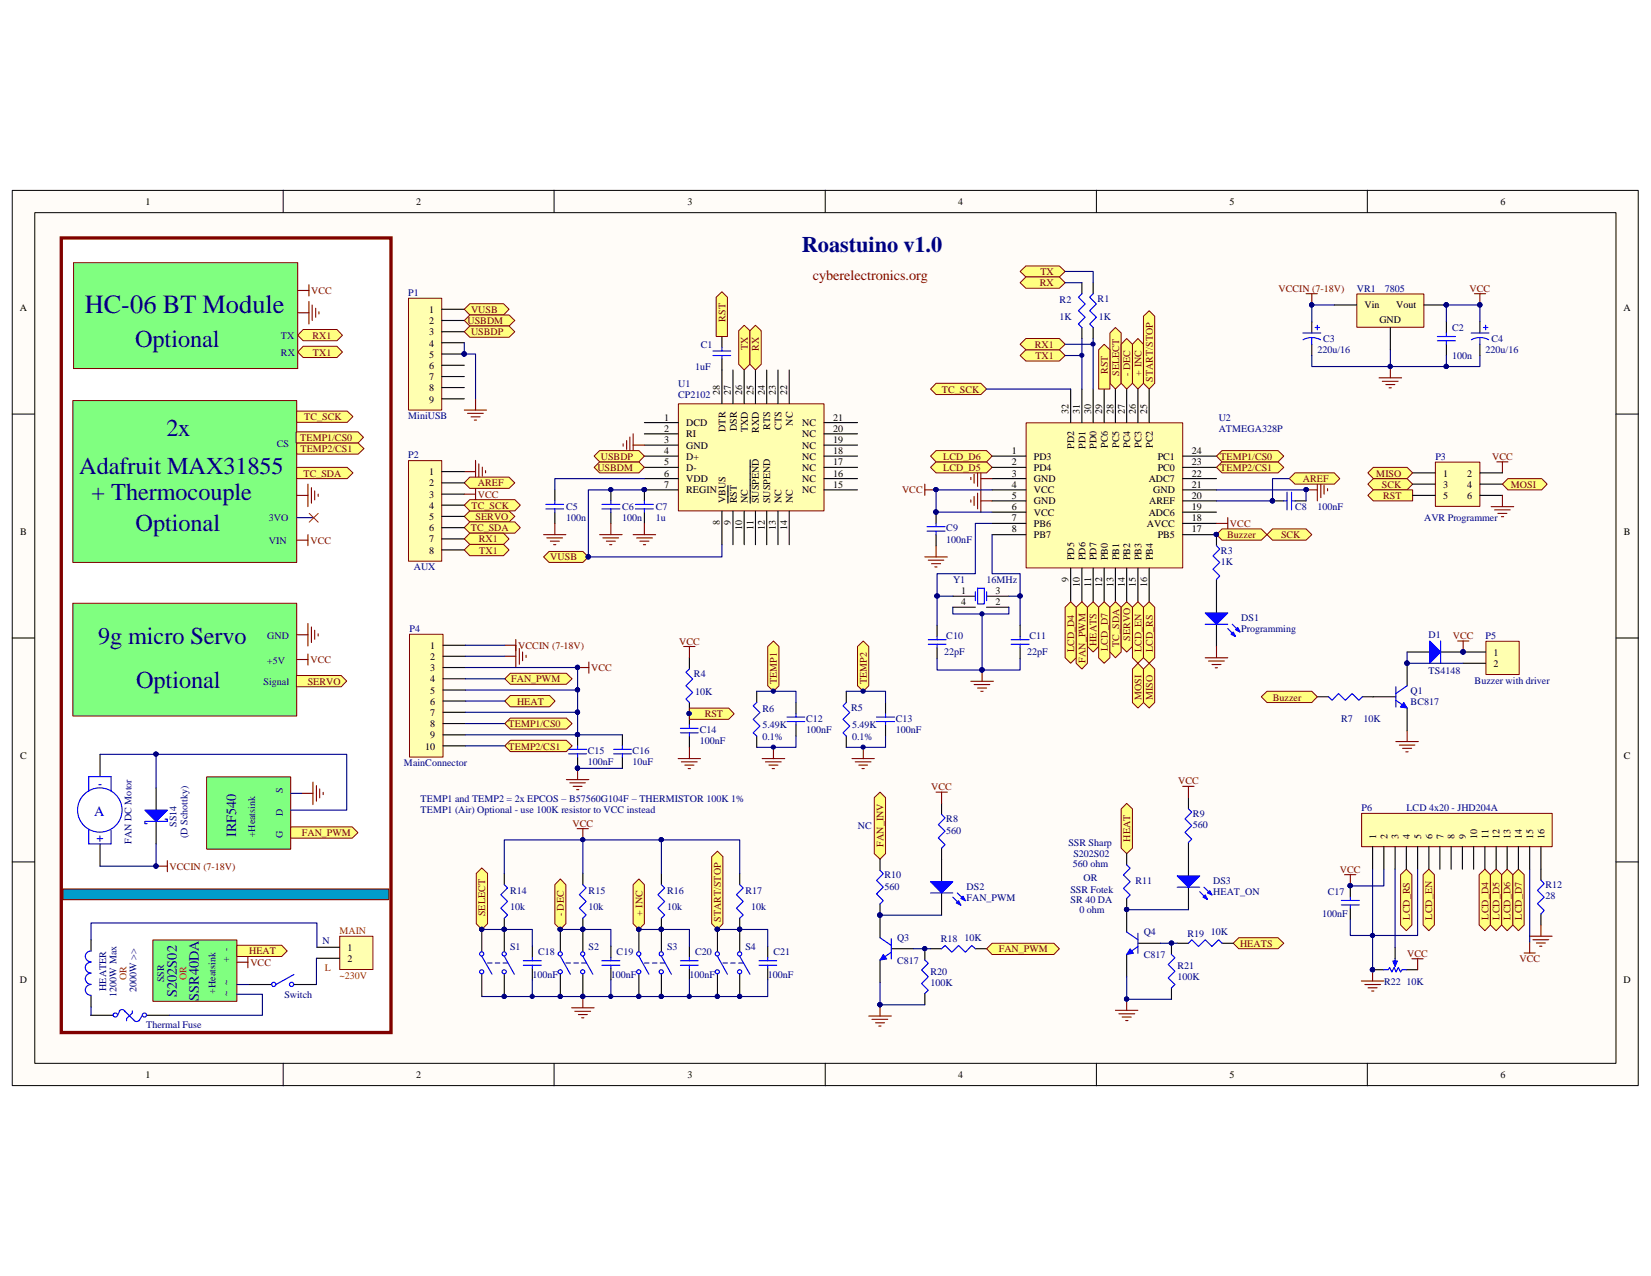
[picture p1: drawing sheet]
<svg xmlns="http://www.w3.org/2000/svg" width="279mm" height="216mm" viewBox="0 0 279 216" stroke-linecap="round" stroke-linejoin="round" font-family="sans-serif">
<defs><g id="words">
<text font-size="4.4" fill="#000080" x="14.4" y="52.9">HC-06 BT Module</text>
<g font-size="4.1" fill="#000080">
<text x="22.9" y="58.7">Optional</text>
<text x="28.2" y="73.7">2x</text>
<text x="13.4" y="80.3">Adafruit MAX31855</text>
<text x="15.5" y="84.5">+ Thermocouple</text>
<text x="22.9" y="89.8">Optional</text>
<text x="16.6" y="109">9g micro Servo</text>
<text x="23" y="116.4">Optional</text>
</g>
<text font-size="3.8" fill="#000080" x="135.7" y="42.6">Roastuino v1.0</text>
<text font-size="2.4" fill="#800000" x="137.6" y="47.5">cyberelectronics.org</text>
<text font-size="2.4" fill="#00f" x="16" y="138.1">A</text>
<g font-size="2.4" fill="#000080">
<text x="40" y="141.6" transform="rotate(-90 40 141.6)">IRF540</text>
<text x="29.9" y="168.6" transform="rotate(-90 29.9 168.6)">S202S02</text>
<text x="33.7" y="169.3" transform="rotate(-90 33.7 169.3)">SSR40DA</text>
</g>
<g font-size="2" fill="#00f">
<text x="16.6" y="133.3">-</text>
<text x="16.3" y="142.5">+</text>
</g>
<g font-size="1.7">
<text x="24.6" y="34.6">1</text>
<text x="70.4" y="34.6">2</text>
<text x="116.3" y="34.6">3</text>
<text x="162.2" y="34.6">4</text>
<text x="208.1" y="34.6">5</text>
<text x="253.9" y="34.6">6</text>
<text x="3.3" y="52.7">A</text>
<text x="72.6" y="53">1</text>
<text x="230.9" y="52.2">Vin</text>
<text x="236.3" y="52.2">Vout</text>
<text x="274.7" y="52.7">A</text>
<text x="72.6" y="54.8">2</text>
<text x="72.6" y="56.7">3</text>
<text x="72.6" y="58.6">4</text>
<text x="233.4" y="54.7">GND</text>
<text x="72.6" y="60.5">5</text>
<text x="72.6" y="62.4">6</text>
<text x="72.6" y="64.3">7</text>
<text x="72.6" y="66.2">8</text>
<text x="72.6" y="68.1">9</text>
<text x="112.4" y="71.2">1</text>
<text x="121.8" y="66.8" transform="rotate(-90 121.8 66.8)">28</text>
<text x="123.7" y="66.8" transform="rotate(-90 123.7 66.8)">27</text>
<text x="125.6" y="66.8" transform="rotate(-90 125.6 66.8)">26</text>
<text x="127.5" y="66.8" transform="rotate(-90 127.5 66.8)">25</text>
<text x="129.4" y="66.8" transform="rotate(-90 129.4 66.8)">24</text>
<text x="131.3" y="66.8" transform="rotate(-90 131.3 66.8)">23</text>
<text x="133.2" y="66.8" transform="rotate(-90 133.2 66.8)">22</text>
<text x="141" y="71.2">21</text>
<text x="180.8" y="70" transform="rotate(-90 180.8 70)">32</text>
<text x="182.8" y="70" transform="rotate(-90 182.8 70)">31</text>
<text x="184.7" y="70" transform="rotate(-90 184.7 70)">30</text>
<text x="186.5" y="70" transform="rotate(-90 186.5 70)">29</text>
<text x="188.4" y="70" transform="rotate(-90 188.4 70)">28</text>
<text x="190.3" y="70" transform="rotate(-90 190.3 70)">27</text>
<text x="192.2" y="70" transform="rotate(-90 192.2 70)">26</text>
<text x="194.1" y="70" transform="rotate(-90 194.1 70)">25</text>
<text x="112.4" y="73.1">2</text>
<text x="112.4" y="74.9">3</text>
<text x="112.4" y="76.8">4</text>
<text x="116.1" y="72.1">DCD</text>
<text x="116.1" y="74">RI</text>
<text x="116.1" y="75.9">GND</text>
<text x="116.1" y="77.8">D+</text>
<text x="122.8" y="73.1" transform="rotate(-90 122.8 73.1)">DTR</text>
<text x="124.7" y="73" transform="rotate(-90 124.7 73)">DSR</text>
<text x="126.6" y="73.2" transform="rotate(-90 126.6 73.2)">TXD</text>
<text x="128.4" y="73.2" transform="rotate(-90 128.4 73.2)">RXD</text>
<text x="130.3" y="72.8" transform="rotate(-90 130.3 72.8)">RTS</text>
<text x="132.2" y="72.8" transform="rotate(-90 132.2 72.8)">CTS</text>
<text x="134.2" y="72" transform="rotate(-90 134.2 72)">NC</text>
<text x="135.8" y="77.8">NC</text>
<text x="135.8" y="75.9">NC</text>
<text x="135.8" y="74">NC</text>
<text x="135.8" y="72.1">NC</text>
<text x="141" y="76.8">18</text>
<text x="141" y="74.9">19</text>
<text x="141" y="73.1">20</text>
<text x="171.2" y="76.8">1</text>
<text x="175" y="77.8">PD3</text>
<text x="181.8" y="75.9" transform="rotate(-90 181.8 75.9)">PD2</text>
<text x="183.7" y="75.9" transform="rotate(-90 183.7 75.9)">PD1</text>
<text x="185.6" y="75.9" transform="rotate(-90 185.6 75.9)">PD0</text>
<text x="187.5" y="75.8" transform="rotate(-90 187.5 75.8)">PC6</text>
<text x="189.4" y="75.8" transform="rotate(-90 189.4 75.8)">PC5</text>
<text x="191.3" y="75.8" transform="rotate(-90 191.3 75.8)">PC4</text>
<text x="193.2" y="75.8" transform="rotate(-90 193.2 75.8)">PC3</text>
<text x="195.1" y="75.8" transform="rotate(-90 195.1 75.8)">PC2</text>
<text x="195.9" y="77.8">PC1</text>
<text x="201.7" y="76.8">24</text>
<text x="72.6" y="80.4">1</text>
<text x="72.6" y="82.3">2</text>
<text x="112.4" y="78.7">5</text>
<text x="112.4" y="80.6">6</text>
<text x="112.4" y="82.5">7</text>
<text x="116.1" y="79.7">D-</text>
<text x="116.1" y="81.6">VDD</text>
<text x="116.1" y="83.5">REGIN</text>
<text x="135.8" y="83.5">NC</text>
<text x="135.8" y="81.6">NC</text>
<text x="135.8" y="79.7">NC</text>
<text x="141" y="82.5">15</text>
<text x="141" y="80.6">16</text>
<text x="141" y="78.7">17</text>
<text x="171.2" y="78.7">2</text>
<text x="171.2" y="80.6">3</text>
<text x="171.2" y="82.5">4</text>
<text x="175" y="79.7">PD4</text>
<text x="175" y="81.6">GND</text>
<text x="175" y="83.5">VCC</text>
<text x="194.4" y="81.6">ADC7</text>
<text x="195.2" y="83.5">GND</text>
<text x="195.9" y="79.7">PC0</text>
<text x="201.7" y="78.7">23</text>
<text x="201.7" y="80.6">22</text>
<text x="201.7" y="82.5">21</text>
<text x="244.2" y="80.6">1</text>
<text x="244.2" y="82.5">3</text>
<text x="248.3" y="80.6">2</text>
<text x="248.3" y="82.5">4</text>
<text x="72.6" y="84.2">3</text>
<text x="72.6" y="86.1">4</text>
<text x="72.6" y="88">5</text>
<text x="72.6" y="89.9">6</text>
<text x="121.8" y="88.9" transform="rotate(-90 121.8 88.9)">8</text>
<text x="122.8" y="85.2" transform="rotate(-90 122.8 85.2)">VBUS</text>
<text x="123.7" y="88.9" transform="rotate(-90 123.7 88.9)">9</text>
<text x="124.7" y="85.2" transform="rotate(-90 124.7 85.2)">RST</text>
<text x="125.6" y="89.7" transform="rotate(-90 125.6 89.7)">10</text>
<text x="126.6" y="85.2" transform="rotate(-90 126.6 85.2)">NC</text>
<text x="127.5" y="89.7" transform="rotate(-90 127.5 89.7)">11</text>
<text x="128.4" y="85.2" transform="rotate(-90 128.4 85.2)">SUSPEND</text>
<text x="129.4" y="89.7" transform="rotate(-90 129.4 89.7)">12</text>
<text x="130.3" y="85.2" transform="rotate(-90 130.3 85.2)">SUSPEND</text>
<text x="131.3" y="89.7" transform="rotate(-90 131.3 89.7)">13</text>
<text x="132.2" y="85.2" transform="rotate(-90 132.2 85.2)">NC</text>
<text x="133.2" y="89.7" transform="rotate(-90 133.2 89.7)">14</text>
<text x="134.2" y="85.2" transform="rotate(-90 134.2 85.2)">NC</text>
<text x="171.2" y="84.4">5</text>
<text x="171.2" y="86.3">6</text>
<text x="171.2" y="88.2">7</text>
<text x="175" y="85.3">GND</text>
<text x="175" y="87.2">VCC</text>
<text x="175" y="89.2">PB6</text>
<text x="194.1" y="89.2">AVCC</text>
<text x="194.4" y="87.2">ADC6</text>
<text x="194.5" y="85.3">AREF</text>
<text x="201.7" y="88.2">18</text>
<text x="201.7" y="86.3">19</text>
<text x="201.7" y="84.4">20</text>
<text x="244.2" y="84.4">5</text>
<text x="248.3" y="84.4">6</text>
<text x="3.4" y="90.6">B</text>
<text x="72.6" y="91.8">7</text>
<text x="72.6" y="93.7">8</text>
<text x="171.2" y="90.1">8</text>
<text x="175" y="91.1">PB7</text>
<text x="181.8" y="94.8" transform="rotate(-90 181.8 94.8)">PD5</text>
<text x="183.7" y="94.8" transform="rotate(-90 183.7 94.8)">PD6</text>
<text x="185.6" y="94.8" transform="rotate(-90 185.6 94.8)">PD7</text>
<text x="187.5" y="94.8" transform="rotate(-90 187.5 94.8)">PB0</text>
<text x="189.4" y="94.8" transform="rotate(-90 189.4 94.8)">PB1</text>
<text x="191.3" y="94.8" transform="rotate(-90 191.3 94.8)">PB2</text>
<text x="193.2" y="94.8" transform="rotate(-90 193.2 94.8)">PB3</text>
<text x="195.1" y="94.8" transform="rotate(-90 195.1 94.8)">PB4</text>
<text x="195.9" y="91.1">PB5</text>
<text x="201.7" y="90.1">17</text>
<text x="274.8" y="90.6">B</text>
<text x="162.7" y="100.5">1</text>
<text x="168.5" y="100.5">3</text>
<text x="180.8" y="98.5" transform="rotate(-90 180.8 98.5)">9</text>
<text x="182.8" y="99.4" transform="rotate(-90 182.8 99.4)">10</text>
<text x="184.7" y="99.4" transform="rotate(-90 184.7 99.4)">11</text>
<text x="186.5" y="99.4" transform="rotate(-90 186.5 99.4)">12</text>
<text x="188.4" y="99.4" transform="rotate(-90 188.4 99.4)">13</text>
<text x="190.3" y="99.4" transform="rotate(-90 190.3 99.4)">14</text>
<text x="192.2" y="99.4" transform="rotate(-90 192.2 99.4)">15</text>
<text x="194.1" y="99.4" transform="rotate(-90 194.1 99.4)">16</text>
<text x="162.7" y="102.4">4</text>
<text x="168.5" y="102.4">2</text>
<text x="72.8" y="109.8">1</text>
<text x="72.8" y="111.7">2</text>
<text x="72.8" y="113.5">3</text>
<text x="252.8" y="111">1</text>
<text x="252.8" y="112.8">2</text>
<text x="72.8" y="115.4">4</text>
<text x="72.8" y="117.3">5</text>
<text x="72.8" y="119.3">6</text>
<text x="72.8" y="121.1">7</text>
<text x="72.8" y="123">8</text>
<text x="72.8" y="124.9">9</text>
<text x="3.4" y="128.4">C</text>
<text x="72" y="126.8">10</text>
<text x="274.8" y="128.4">C</text>
<text x="232.9" y="141.9" transform="rotate(-90 232.9 141.9)">1</text>
<text x="234.8" y="141.9" transform="rotate(-90 234.8 141.9)">2</text>
<text x="236.7" y="141.9" transform="rotate(-90 236.7 141.9)">3</text>
<text x="238.6" y="141.9" transform="rotate(-90 238.6 141.9)">4</text>
<text x="240.5" y="141.9" transform="rotate(-90 240.5 141.9)">5</text>
<text x="242.4" y="141.9" transform="rotate(-90 242.4 141.9)">6</text>
<text x="244.3" y="141.9" transform="rotate(-90 244.3 141.9)">7</text>
<text x="246.2" y="141.9" transform="rotate(-90 246.2 141.9)">8</text>
<text x="248.1" y="141.9" transform="rotate(-90 248.1 141.9)">9</text>
<text x="250" y="141.9" transform="rotate(-90 250 141.9)">10</text>
<text x="251.9" y="141.9" transform="rotate(-90 251.9 141.9)">11</text>
<text x="253.8" y="141.9" transform="rotate(-90 253.8 141.9)">12</text>
<text x="255.7" y="141.9" transform="rotate(-90 255.7 141.9)">13</text>
<text x="257.6" y="141.9" transform="rotate(-90 257.6 141.9)">14</text>
<text x="259.5" y="141.9" transform="rotate(-90 259.5 141.9)">15</text>
<text x="261.4" y="141.9" transform="rotate(-90 261.4 141.9)">16</text>
<text x="58.8" y="160.9">1</text>
<text x="3.3" y="166.3">D</text>
<text x="58.8" y="162.7">2</text>
<text x="274.7" y="166.3">D</text>
<text x="24.6" y="182.4">1</text>
<text x="70.4" y="182.4">2</text>
<text x="116.3" y="182.4">3</text>
<text x="162.2" y="182.4">4</text>
<text x="208.1" y="182.4">5</text>
<text x="253.9" y="182.4">6</text>
</g>
<g font-size="1.7" fill="#800000">
<text x="176.1" y="46.5">TX</text>
<text x="52.7" y="49.7">VCC</text>
<text x="79.7" y="53">VUSB</text>
<text x="176" y="48.4">RX</text>
<text x="216.4" y="49.4">VCCIN (7-18V)</text>
<text x="248.7" y="49.4">VCC</text>
<text x="52.9" y="57.3">RX1</text>
<text x="79.1" y="54.8">USBDM</text>
<text x="79.7" y="56.7">USBDP</text>
<text x="122.8" y="54.4" transform="rotate(-90 122.8 54.4)">RST</text>
<text x="126.6" y="59.2" transform="rotate(-90 126.6 59.2)">TX</text>
<text x="128.4" y="59.3" transform="rotate(-90 128.4 59.3)">RX</text>
<text x="175.1" y="58.8">RX1</text>
<text x="53" y="60.2">TX1</text>
<text x="175.2" y="60.7">TX1</text>
<text x="187.5" y="63.3" transform="rotate(-90 187.5 63.3)">RST</text>
<text x="189.4" y="63.6" transform="rotate(-90 189.4 63.6)">SELECT</text>
<text x="191.3" y="63.6" transform="rotate(-90 191.3 63.6)">- DEC</text>
<text x="193.2" y="63.5" transform="rotate(-90 193.2 63.5)">+ INC</text>
<text x="195.1" y="64.6" transform="rotate(-90 195.1 64.6)">START/STOP</text>
<text x="51.5" y="71.1">TC_SCK</text>
<text x="159.4" y="66.4">TC_SCK</text>
<text x="50.8" y="74.6">TEMP1/CS0</text>
<text x="50.8" y="76.5">TEMP2/CS1</text>
<text x="101.7" y="77.8">USBDP</text>
<text x="159.6" y="77.8">LCD_D6</text>
<text x="206.5" y="77.8">TEMP1/CS0</text>
<text x="252.5" y="77.8">VCC</text>
<text x="51.4" y="80.6">TC_SDA</text>
<text x="80.9" y="82.3">AREF</text>
<text x="101.1" y="79.7">USBDM</text>
<text x="152.7" y="83.5">VCC</text>
<text x="159.6" y="79.7">LCD_D5</text>
<text x="206.5" y="79.7">TEMP2/CS1</text>
<text x="220.5" y="81.6">AREF</text>
<text x="232.9" y="80.6">MISO</text>
<text x="233.8" y="82.5">SCK</text>
<text x="255.7" y="82.5">MOSI</text>
<text x="79.7" y="89.9">TC_SDA</text>
<text x="79.8" y="86.1">TC_SCK</text>
<text x="80.5" y="88">SERVO</text>
<text x="80.9" y="84.2">VCC</text>
<text x="208.2" y="89.2">VCC</text>
<text x="234.1" y="84.4">RST</text>
<text x="52.5" y="92">VCC</text>
<text x="81" y="91.8">RX1</text>
<text x="81.1" y="93.7">TX1</text>
<text x="93.1" y="94.8">VUSB</text>
<text x="207.7" y="91.1">Buzzer</text>
<text x="216.8" y="91.1">SCK</text>
<text x="52.5" y="112.2">VCC</text>
<text x="87.7" y="109.8">VCCIN (7-18V)</text>
<text x="100" y="113.5">VCC</text>
<text x="114.9" y="109.1">VCC</text>
<text x="181.8" y="110.4" transform="rotate(-90 181.8 110.4)">LCD_D4</text>
<text x="183.7" y="112.1" transform="rotate(-90 183.7 112.1)">FAN_PWM</text>
<text x="185.6" y="109.3" transform="rotate(-90 185.6 109.3)">HEATS</text>
<text x="187.5" y="110.1" transform="rotate(-90 187.5 110.1)">LCD_D7</text>
<text x="189.4" y="109.4" transform="rotate(-90 189.4 109.4)">TC_SDA</text>
<text x="191.3" y="108.5" transform="rotate(-90 191.3 108.5)">SERVO</text>
<text x="193.2" y="110.4" transform="rotate(-90 193.2 110.4)">LCD_EN</text>
<text x="195.1" y="110.4" transform="rotate(-90 195.1 110.4)">LCD_RS</text>
<text x="245.9" y="108.1">VCC</text>
<text x="52.1" y="115.8">SERVO</text>
<text x="86.5" y="115.4">FAN_PWM</text>
<text x="87.5" y="119.3">HEAT</text>
<text x="131.5" y="115.8" transform="rotate(-90 131.5 115.8)">TEMP1</text>
<text x="146.7" y="115.8" transform="rotate(-90 146.7 115.8)">TEMP2</text>
<text x="193.2" y="118.4" transform="rotate(-90 193.2 118.4)">MOSI</text>
<text x="195.1" y="118.4" transform="rotate(-90 195.1 118.4)">MISO</text>
<text x="215.4" y="118.5">Buzzer</text>
<text x="86.1" y="123">TEMP1/CS0</text>
<text x="119.3" y="121.4">RST</text>
<text x="86.1" y="126.8">TEMP2/CS1</text>
<text x="157.6" y="133.6">VCC</text>
<text x="199.4" y="132.7">VCC</text>
<text x="51.1" y="141.5">FAN_PWM</text>
<text x="96.9" y="139.9">VCC</text>
<text x="149.5" y="143.3" transform="rotate(-90 149.5 143.3)">FAN_INV</text>
<text x="191.3" y="142.4" transform="rotate(-90 191.3 142.4)">HEAT</text>
<text x="28.7" y="147.2">VCCIN (7-18V)</text>
<text x="226.7" y="147.7">VCC</text>
<text x="82.1" y="155" transform="rotate(-90 82.1 155)">SELECT</text>
<text x="95.4" y="155.1" transform="rotate(-90 95.4 155.1)">- DEC</text>
<text x="108.7" y="155" transform="rotate(-90 108.7 155)">+ INC</text>
<text x="122" y="156" transform="rotate(-90 122 156)">START/STOP</text>
<text x="238.6" y="155.6" transform="rotate(-90 238.6 155.6)">LCD_RS</text>
<text x="242.4" y="155.6" transform="rotate(-90 242.4 155.6)">LCD_EN</text>
<text x="251.9" y="155.6" transform="rotate(-90 251.9 155.6)">LCD_D4</text>
<text x="253.7" y="155.6" transform="rotate(-90 253.7 155.6)">LCD_D5</text>
<text x="255.7" y="155.6" transform="rotate(-90 255.7 155.6)">LCD_D6</text>
<text x="257.6" y="155.6" transform="rotate(-90 257.6 155.6)">LCD_D7</text>
<text x="42.2" y="161.5">HEAT</text>
<text x="169" y="161.1">FAN_PWM</text>
<text x="209.8" y="160.2">HEATS</text>
<text x="238.1" y="161.9">VCC</text>
<text x="42.4" y="163.4">VCC</text>
<text x="257.1" y="162.8">VCC</text>
</g>
<g font-size="1.7" fill="#000080">
<text x="69.1" y="50.1">P1</text>
<text x="179.3" y="51.3">R2</text>
<text x="185.8" y="51.1">R1</text>
<text x="229.6" y="49.4">VR1</text>
<text x="234.4" y="49.4">7805</text>
<text x="47.5" y="57.3">TX</text>
<text x="118.6" y="58.8">C1</text>
<text x="179.3" y="54.1">1K</text>
<text x="186" y="54.1">1K</text>
<text x="223" y="59.8">220u/16</text>
<text x="223.9" y="57.9">C3</text>
<text x="245.7" y="56">C2</text>
<text x="251.4" y="59.8">220u/16</text>
<text x="252.4" y="57.9">C4</text>
<text x="47.5" y="60.2">RX</text>
<text x="114.8" y="65.5">U1</text>
<text x="117.6" y="62.6">1uF</text>
<text x="245.7" y="60.7">100n</text>
<text x="69.1" y="71">MiniUSB</text>
<text x="114.8" y="67.4">CP2102</text>
<text x="206.2" y="71.2">U2</text>
<text x="46.8" y="75.6">CS</text>
<text x="69.1" y="77.6">P2</text>
<text x="206.2" y="73.1">ATMEGA328P</text>
<text x="242.9" y="77.8">P3</text>
<text x="45.5" y="88.2">3VO</text>
<text x="95.8" y="88.2">100n</text>
<text x="95.8" y="86.3">C5</text>
<text x="105.3" y="88.2">100n</text>
<text x="105.3" y="86.3">C6</text>
<text x="111" y="88.2">1u</text>
<text x="111" y="86.3">C7</text>
<text x="160.1" y="89.9">C9</text>
<text x="219.2" y="86.3">C8</text>
<text x="223" y="86.3">100nF</text>
<text x="241" y="88.2">AVR Programmer</text>
<text x="45.5" y="92">VIN</text>
<text x="160.1" y="91.8">100nF</text>
<text x="206.6" y="95.6">1K</text>
<text x="206.6" y="93.7">R3</text>
<text x="70" y="96.5">AUX</text>
<text x="161.3" y="98.6">Y1</text>
<text x="167" y="98.6">16MHz</text>
<text x="69.3" y="106.9">P4</text>
<text x="210.1" y="105.1">DS1</text>
<text x="210.1" y="107">Programming</text>
<text x="241.8" y="107.9">D1</text>
<text x="45.2" y="108.1">GND</text>
<text x="45.2" y="112.3">+5V</text>
<text x="159.8" y="110.7">22pF</text>
<text x="160.1" y="108.1">C10</text>
<text x="173.8" y="110.7">22pF</text>
<text x="174.2" y="108.1">C11</text>
<text x="241.8" y="114">TS4148</text>
<text x="251.4" y="108.1">P5</text>
<text x="44.6" y="115.8">Signal</text>
<text x="117.4" y="114.6">R4</text>
<text x="117.6" y="117.6">10K</text>
<text x="238.7" y="117.4">Q1</text>
<text x="238.7" y="119.3">BC817</text>
<text x="249.6" y="115.7">Buzzer with driver</text>
<text x="118.4" y="124">C14</text>
<text x="118.4" y="125.9">100nF</text>
<text x="129" y="123.2">5.49K</text>
<text x="129" y="120.4">R6</text>
<text x="129" y="125.1">0.1%</text>
<text x="136.4" y="122.1">C12</text>
<text x="136.4" y="124">100nF</text>
<text x="144" y="120.2">R5</text>
<text x="144.2" y="123.2">5.49K</text>
<text x="144.2" y="125.1">0.1%</text>
<text x="151.6" y="122.1">C13</text>
<text x="151.6" y="124">100nF</text>
<text x="226.9" y="122.1">R7</text>
<text x="230.8" y="122.1">10K</text>
<text x="68.4" y="129.7">MainConnector</text>
<text x="99.5" y="127.6">C15</text>
<text x="99.5" y="129.5">100nF</text>
<text x="107.1" y="127.6">C16</text>
<text x="107.1" y="129.5">10uF</text>
<text x="47.9" y="134.2" transform="rotate(-90 47.9 134.2)">S</text>
<text x="71.2" y="135.7">TEMP1 and TEMP2 = 2x EPCOS – B57560G104F – THERMISTOR 100K 1%</text>
<text x="71.2" y="137.5">TEMP1 (Air) Optional - use 100K resistor to VCC instead</text>
<text x="230.4" y="137.2">P6</text>
<text x="238" y="137.2">LCD 4x20 - JHD204A</text>
<text x="22.3" y="142.8" transform="rotate(-90 22.3 142.8)">FAN DC Motor</text>
<text x="29.8" y="140" transform="rotate(-90 29.8 140)">SS14</text>
<text x="31.7" y="141.8" transform="rotate(-90 31.7 141.8)">(D Schottky)</text>
<text x="43.2" y="141.7" transform="rotate(-90 43.2 141.7)">+Heatsink</text>
<text x="47.9" y="141.8" transform="rotate(-90 47.9 141.8)">G</text>
<text x="47.9" y="138" transform="rotate(-90 47.9 138)">D</text>
<text x="145.2" y="140.3">NC</text>
<text x="160.1" y="141.1">560</text>
<text x="160.1" y="139.1">R8</text>
<text x="180.8" y="143.2">SSR Sharp</text>
<text x="201.9" y="140.1">560</text>
<text x="201.9" y="138.2">R9</text>
<text x="149.7" y="148.6">R10</text>
<text x="181.6" y="146.7">560 ohm</text>
<text x="181.7" y="145.1">S202S02</text>
<text x="183.4" y="149.1">OR</text>
<text x="192.2" y="149.6">R11</text>
<text x="205.3" y="149.6">DS3</text>
<text x="86.3" y="154.1">10k</text>
<text x="86.3" y="151.2">R14</text>
<text x="99.6" y="154.1">10k</text>
<text x="99.6" y="151.2">R15</text>
<text x="112.9" y="154.1">10k</text>
<text x="112.9" y="151.2">R16</text>
<text x="126.2" y="151.2">R17</text>
<text x="127.1" y="154.1">10k</text>
<text x="149.7" y="150.5">560</text>
<text x="163.6" y="150.5">DS2</text>
<text x="163.6" y="152.4">FAN_PWM</text>
<text x="181.1" y="151.1">SSR Fotek</text>
<text x="181.2" y="152.8">SR 40 DA</text>
<text x="182.7" y="154.5">0 ohm</text>
<text x="205.3" y="151.5">HEAT_ON</text>
<text x="223.8" y="155.2">100nF</text>
<text x="224.7" y="151.4">C17</text>
<text x="261.5" y="152.2">28</text>
<text x="261.5" y="150.3">R12</text>
<text x="54.6" y="159.7">N</text>
<text x="86.3" y="160.7">S1</text>
<text x="91.1" y="161.6">C18</text>
<text x="99.6" y="160.7">S2</text>
<text x="104.4" y="161.6">C19</text>
<text x="112.9" y="160.7">S3</text>
<text x="117.6" y="161.6">C20</text>
<text x="126.2" y="160.7">S4</text>
<text x="130.9" y="161.6">C21</text>
<text x="151.8" y="159.3">Q3</text>
<text x="159.2" y="159.4">R18</text>
<text x="163.2" y="159.3">10K</text>
<text x="193.5" y="158.3">Q4</text>
<text x="201" y="158.5">R19</text>
<text x="204.9" y="158.3">10K</text>
<text x="17.9" y="167.6" transform="rotate(-90 17.9 167.6)">HEATER</text>
<text x="23.1" y="167.9" transform="rotate(-90 23.1 167.9)">2000W &gt;&gt;</text>
<text x="27.8" y="166.2" transform="rotate(-90 27.8 166.2)">SSR</text>
<text x="38.8" y="162.8" transform="rotate(-90 38.8 162.8)">+ -</text>
<text x="90.1" y="165.4">100nF</text>
<text x="103.4" y="165.4">100nF</text>
<text x="116.7" y="165.4">100nF</text>
<text x="130" y="165.4">100nF</text>
<text x="151.8" y="163">C817</text>
<text x="157.5" y="166.8">100K</text>
<text x="157.5" y="164.9">R20</text>
<text x="193.5" y="162.1">C817</text>
<text x="199.3" y="165.9">100K</text>
<text x="199.3" y="164">R21</text>
<text x="234.2" y="166.6">R22</text>
<text x="238" y="166.6">10K</text>
<text x="19.7" y="168.6" transform="rotate(-90 19.7 168.6)">1200W Max</text>
<text x="24.7" y="173.9">Thermal Fuse</text>
<text x="36.5" y="168.1" transform="rotate(-90 36.5 168.1)">+Heatsink</text>
<text x="38.8" y="168.5" transform="rotate(-90 38.8 168.5)">~ ~</text>
<text x="48.1" y="168.9">Switch</text>
</g>
<g font-size="1.7" fill="#f00">
<text x="57.4" y="158">MAIN</text>
<text x="21.4" y="165.8" transform="rotate(-90 21.4 165.8)">OR</text>
<text x="31.5" y="165.9" transform="rotate(-90 31.5 165.9)">OR</text>
<text x="54.9" y="164.2">L</text>
<text x="57.4" y="165.6">~230V</text>
</g>
</g></defs>
<path d="M2.1 32.3h275.1v151.4h-275.1z" fill="#fffcf8"/>
<path d="M2.1 32.2h275.1v151.5h-275.1z" fill="none" stroke="#000" stroke-width=".17"/>
<path d="M5.9 36h267.6v143.9h-267.6z" fill="#fffcf8"/>
<g fill="none" stroke="#000" stroke-width=".17">
<path d="M5.9 36h267.6v143.9h-267.6zM47.9 32.2v3.7M93.8 32.2v3.7M139.7 32.2v3.7M185.5 32.2v3.7M231.4 32.2v3.7M2.1 70.1h3.7M273.5 70.1h3.7M2.1 107.9h3.7M273.5 107.9h3.7M2.1 145.8h3.7M273.5 145.8h3.7"/>
<path d="M47.9 179.9v3.8M93.8 179.9v3.8M139.7 179.9v3.8M185.5 179.9v3.8M231.4 179.9v3.8"/>
</g>
<path d="M173.7 71.6h26.5v24.5h-26.5z" fill="#ffffb0"/>
<path d="M173.7 71.5h26.5v24.6h-26.5z" fill="none" stroke="#800000" stroke-width=".17"/>
<path d="M167.9 77.2h5.7M167.9 79.1h5.7M167.9 81h5.7M167.9 82.9h5.7M167.9 84.8h5.7M167.9 86.7h5.7M167.9 88.6h5.7M167.9 90.5h5.7M194.5 96.1v5.7M200.2 90.5h5.7" fill="none" stroke="#000" stroke-width=".19"/>
<circle cx="205.9" cy="90.4" r=".35" fill="#000080"/>
<circle cx="205.9" cy="90.4" r=".35" fill="none" stroke="#000080" stroke-width=".17"/>
<g fill="none" stroke="#000" stroke-width=".19">
<path d="M181.2 65.8v5.7M183.1 65.8v5.7M185 65.8v5.7M186.9 65.8v5.7M188.8 65.8v5.7M190.7 65.8v5.7M192.6 65.8v5.7M194.5 65.8v5.7M200.2 79.1h5.7M200.2 77.2h5.7M181.2 96.1v5.7M183.1 96.1v5.7"/>
<path d="M185 96.1v5.7M186.9 96.1v5.7M188.8 96.1v5.7M190.7 96.1v5.7M192.6 96.1v5.7M200.2 88.6h5.7M200.2 86.7h5.7M200.2 84.8h5.7M200.2 82.9h5.7M200.2 81h5.7"/>
</g>
<circle cx="205.9" cy="90.4" r=".35" fill="#000080"/>
<circle cx="205.9" cy="90.4" r=".35" fill="none" stroke="#000080" stroke-width=".17"/>
<g fill="none" stroke="#800000" stroke-width=".19">
<path d="M165.4 79.6v2.7M166 79.1v7.6M164.3 80.8v.4M164.3 84.6v.4M164.8 80.2v1.5M164.8 84v1.5M165.4 83.4v2.7M166 81h1.9M166 84.8h1.9M221 82.9h1.9M222.9 81v3.8M223.5 81.5v2.7"/>
<path d="M224.1 82.1v1.5M224.7 82.7v.4"/>
</g>
<circle cx="221" cy="82.8" r=".36" fill="#000080"/>
<circle cx="221" cy="82.8" r=".36" fill="none" stroke="#000080" stroke-width=".17"/>
<path d="M156.5 81.9v1.9M156.5 82.9h1.9" fill="none" stroke="#800000" stroke-width=".19"/>
<circle cx="158.4" cy="82.8" r=".35" fill="#000080"/>
<circle cx="158.4" cy="82.8" r=".35" fill="none" stroke="#000080" stroke-width=".17"/>
<path d="M114.9 68.4h24.5v18h-24.5z" fill="#ffffb0"/>
<path d="M114.8 68.3h24.6v18.1h-24.6z" fill="none" stroke="#800000" stroke-width=".17"/>
<path d="M109.1 71.5h5.7M109.1 73.4h5.7M109.1 75.3h5.7M109.1 77.2h5.7M109.1 79.1h5.7M109.1 81h5.7M109.1 82.9h5.7" fill="none" stroke="#000" stroke-width=".19"/>
<circle cx="109" cy="82.8" r=".35" fill="#000080"/>
<circle cx="109" cy="82.8" r=".35" fill="none" stroke="#000080" stroke-width=".17"/>
<g fill="none" stroke="#000" stroke-width=".19">
<path d="M122.2 62.6v5.7M124 62.6v5.7M125.9 62.6v5.7M127 77.8v2.3M127.8 62.6v5.7M129.8 62.6v5.7M131.7 62.6v5.7M133.6 62.6v5.7M139.4 79.1h5.7M139.4 77.2h5.7M139.4 75.3h5.7M139.4 73.4h5.7"/>
<path d="M139.4 71.5h5.7M122.2 86.5v5.7M123.2 82.2v2.9M124 86.5v5.7M125.9 86.5v5.7M127 80.2v4.9M127.8 86.5v5.7M129.8 86.5v5.7M131.7 86.5v5.7M133.6 86.5v5.7M139.4 82.9h5.7M139.4 81h5.7"/>
</g>
<circle cx="109" cy="82.8" r=".35" fill="#000080"/>
<circle cx="109" cy="82.8" r=".35" fill="none" stroke="#000080" stroke-width=".17"/>
<path d="M105.5 75.1v.4M106 74.5v1.5M106.6 74v2.6M107.1 73.4v3.8M107.1 75.3h2" fill="none" stroke="#800000" stroke-width=".19"/>
<path d="M125 56l.9-1 1 1v5.6l-1 1-.9-1z" fill-rule="evenodd" fill="#ffff80"/>
<path d="M125 56l.9-1 1 1v5.6l-1 1-.9-1z" fill="none" stroke="#800000" stroke-width=".17"/>
<path d="M126.9 56l.9-1 1 1v5.6l-1 1-.9-1z" fill-rule="evenodd" fill="#ffff80"/>
<path d="M126.9 56l.9-1 1 1v5.6l-1 1-.9-1z" fill="none" stroke="#800000" stroke-width=".17"/>
<path d="M93.9 82.9v1.9M93.9 86.7v1.9M109.1 82.9v1.9M109.1 86.7v1.9" fill="none" stroke="#000" stroke-width=".19"/>
<path d="M92.4 85.3h3M92.4 86.1h3M93.9 84.8v.5M93.9 86.1v.6" fill="none" stroke="#00f" stroke-width=".19"/>
<path d="M92 90.5h3.8M92.5 91h2.7M93.1 91.6h1.6M93.7 92.2h.4M93.9 88.6v1.9" fill="none" stroke="#800000" stroke-width=".19"/>
<circle cx="109" cy="82.8" r=".35" fill="#000080"/>
<circle cx="109" cy="82.8" r=".35" fill="none" stroke="#000080" stroke-width=".17"/>
<path d="M107.5 85.3h3.1M107.5 86.1h3.1M109.1 84.8v.5M109.1 86.1v.6" fill="none" stroke="#00f" stroke-width=".19"/>
<circle cx="109" cy="82.8" r=".35" fill="#000080"/>
<circle cx="109" cy="82.8" r=".35" fill="none" stroke="#000080" stroke-width=".17"/>
<path d="M107.1 90.5h3.9M107.7 91h2.7M108.3 91.6h1.5M108.9 92.2h.4M109.1 88.6v1.9" fill="none" stroke="#800000" stroke-width=".19"/>
<path d="M103.4 82.9v1.9M103.4 86.7v1.9" fill="none" stroke="#000" stroke-width=".19"/>
<circle cx="103.4" cy="82.8" r=".35" fill="#000080"/>
<circle cx="103.4" cy="82.8" r=".35" fill="none" stroke="#000080" stroke-width=".17"/>
<path d="M101.9 85.3h3M101.9 86.1h3M103.4 84.8v.5M103.4 86.1v.6" fill="none" stroke="#00f" stroke-width=".19"/>
<circle cx="103.4" cy="82.8" r=".35" fill="#000080"/>
<circle cx="103.4" cy="82.8" r=".35" fill="none" stroke="#000080" stroke-width=".17"/>
<path d="M101.5 90.5h3.8M102 91h2.7M102.6 91.6h1.5M103.2 92.2h.3M103.4 88.6v1.9" fill="none" stroke="#800000" stroke-width=".19"/>
<path d="M109.1 81h-15.2v1.9" fill="none" stroke="#000080" stroke-width=".19"/>
<path d="M158.4 86.7v1.9" fill="none" stroke="#000" stroke-width=".19"/>
<circle cx="158.4" cy="86.6" r=".36" fill="#000080"/>
<circle cx="158.4" cy="86.6" r=".36" fill="none" stroke="#000080" stroke-width=".17"/>
<path d="M158.4 90.5v1.8" fill="none" stroke="#000" stroke-width=".19"/>
<path d="M156.9 89.9h3M156.9 89.1h3M158.4 88.6v.5M158.4 89.9v.6" fill="none" stroke="#00f" stroke-width=".19"/>
<circle cx="158.4" cy="86.6" r=".36" fill="#000080"/>
<circle cx="158.4" cy="86.6" r=".36" fill="none" stroke="#000080" stroke-width=".17"/>
<path d="M156.5 94.2h3.8M157.1 94.8h2.6M157.6 95.4h1.6M158.2 95.9h.4M158.4 92.3v1.9" fill="none" stroke="#800000" stroke-width=".19"/>
<path d="M172.6 45.9l1-.9h5.7l1 .9-1 1h-5.7z" fill-rule="evenodd" fill="#ffff80"/>
<path d="M172.6 45.9l1-.9h5.7l1 .9-1 1h-5.7z" fill="none" stroke="#800000" stroke-width=".17"/>
<path d="M172.6 47.8l1-.9h5.7l1 .9-1 1h-5.7z" fill-rule="evenodd" fill="#ffff80"/>
<path d="M172.6 47.8l1-.9h5.7l1 .9-1 1h-5.7z" fill="none" stroke="#800000" stroke-width=".17"/>
<path d="M205.9 88.6h1.9M207.8 87.6v1.9" fill="none" stroke="#800000" stroke-width=".19"/>
<path d="M215.3 84.8h2" fill="none" stroke="#000" stroke-width=".19"/>
<circle cx="215.3" cy="84.7" r=".36" fill="#000080"/>
<circle cx="215.3" cy="84.7" r=".36" fill="none" stroke="#000080" stroke-width=".17"/>
<path d="M219.2 84.8h1.8" fill="none" stroke="#000" stroke-width=".19"/>
<path d="M217.3 84.8h.5M217.8 83.3v3M218.6 83.3v3M218.6 84.8h.6" fill="none" stroke="#00f" stroke-width=".19"/>
<circle cx="215.3" cy="84.7" r=".36" fill="#000080"/>
<circle cx="215.3" cy="84.7" r=".36" fill="none" stroke="#000080" stroke-width=".17"/>
<path d="M69.3 107.4h5.7v20.7h-5.7z" fill="#ffffb0"/>
<path d="M69.3 107.3h5.7v20.8h-5.7z" fill="none" stroke="#800000" stroke-width=".17"/>
<path d="M75 109.2h3.8M75 111h3.8M75 112.9h3.8M75 114.9h3.8M75 116.8h3.8M75 118.6h3.8M75 120.5h3.8M75 122.4h3.8M75 124.3h3.8M75 126.2h3.8" fill="none" stroke="#000" stroke-width=".19"/>
<path d="M85.4 109.2h1.9M87.3 108.2v1.9" fill="none" stroke="#800000" stroke-width=".19"/>
<path d="M78.8 109.2h6.6M78.8 122.4h6.6M78.8 126.2h6.6" fill="none" stroke="#000080" stroke-width=".19"/>
<path d="M85.4 126.2l1-.9h9.4l1 .9-1 1h-9.4z" fill-rule="evenodd" fill="#ffff80"/>
<path d="M85.4 126.2l1-.9h9.4l1 .9-1 1h-9.4z" fill="none" stroke="#800000" stroke-width=".17"/>
<path d="M85.4 114.9l1-1h9.4l1 1-1 .9h-9.4z" fill-rule="evenodd" fill="#ffff80"/>
<path d="M85.4 114.9l1-1h9.4l1 1-1 .9h-9.4z" fill="none" stroke="#800000" stroke-width=".17"/>
<path d="M85.4 118.6l1-.9h6.6l.9 .9-.9 1h-6.6z" fill-rule="evenodd" fill="#ffff80"/>
<path d="M85.4 118.6l1-.9h6.6l.9 .9-.9 1h-6.6z" fill="none" stroke="#800000" stroke-width=".17"/>
<path d="M78.8 114.9h6.6M78.8 118.6h6.6" fill="none" stroke="#000080" stroke-width=".19"/>
<path d="M85.3 157.3v3.7" fill="none" stroke="#000" stroke-width=".19"/>
<circle cx="85.3" cy="157.2" r=".35" fill="#000080"/>
<circle cx="85.3" cy="157.2" r=".35" fill="none" stroke="#000080" stroke-width=".17"/>
<path d="M85.3 164.8v3.8" fill="none" stroke="#000" stroke-width=".19"/>
<circle cx="85.3" cy="168.6" r=".36" fill="#000080"/>
<circle cx="85.3" cy="168.6" r=".36" fill="none" stroke="#000080" stroke-width=".17"/>
<path d="M81.5 157.3v3.7" fill="none" stroke="#000" stroke-width=".19"/>
<circle cx="81.5" cy="157.2" r=".35" fill="#000080"/>
<circle cx="81.5" cy="157.2" r=".35" fill="none" stroke="#000080" stroke-width=".17"/>
<path d="M81.5 164.8v3.8" fill="none" stroke="#000" stroke-width=".19"/>
<g fill="none" stroke="#00f" stroke-width=".19">
<path d="M81.5 161.8l1.8 3M82.5 162.9h.8M83.8 162.9h.8M85.1 162.9h.8M85.3 161.8l1.7 3"/>
<circle cx="81.5" cy="161.4" r=".36"/>
<circle cx="81.5" cy="164.4" r=".35"/>
<circle cx="85.3" cy="161.4" r=".36"/>
<circle cx="85.3" cy="164.4" r=".35"/>
</g>
<circle cx="85.3" cy="157.2" r=".35" fill="#000080"/>
<circle cx="85.3" cy="157.2" r=".35" fill="none" stroke="#000080" stroke-width=".17"/>
<circle cx="85.3" cy="168.6" r=".36" fill="#000080"/>
<circle cx="85.3" cy="168.6" r=".36" fill="none" stroke="#000080" stroke-width=".17"/>
<circle cx="81.5" cy="157.2" r=".35" fill="#000080"/>
<circle cx="81.5" cy="157.2" r=".35" fill="none" stroke="#000080" stroke-width=".17"/>
<path d="M98.6 157.3v3.7" fill="none" stroke="#000" stroke-width=".19"/>
<circle cx="98.6" cy="157.2" r=".35" fill="#000080"/>
<circle cx="98.6" cy="157.2" r=".35" fill="none" stroke="#000080" stroke-width=".17"/>
<path d="M98.6 164.8v3.8" fill="none" stroke="#000" stroke-width=".19"/>
<circle cx="98.6" cy="168.6" r=".36" fill="#000080"/>
<circle cx="98.6" cy="168.6" r=".36" fill="none" stroke="#000080" stroke-width=".17"/>
<path d="M94.8 157.3v3.7" fill="none" stroke="#000" stroke-width=".19"/>
<circle cx="94.8" cy="157.2" r=".35" fill="#000080"/>
<circle cx="94.8" cy="157.2" r=".35" fill="none" stroke="#000080" stroke-width=".17"/>
<path d="M94.8 164.8v3.8" fill="none" stroke="#000" stroke-width=".19"/>
<circle cx="94.8" cy="168.6" r=".36" fill="#000080"/>
<circle cx="94.8" cy="168.6" r=".36" fill="none" stroke="#000080" stroke-width=".17"/>
<g fill="none" stroke="#00f" stroke-width=".19">
<path d="M94.8 161.8l1.7 3M95.8 162.9h.7M97.1 162.9h.8M98.4 162.9h.8M98.6 161.8l1.7 3"/>
<circle cx="94.8" cy="161.4" r=".36"/>
<circle cx="94.8" cy="164.4" r=".35"/>
<circle cx="98.6" cy="161.4" r=".36"/>
<circle cx="98.6" cy="164.4" r=".35"/>
</g>
<circle cx="98.6" cy="157.2" r=".35" fill="#000080"/>
<circle cx="98.6" cy="157.2" r=".35" fill="none" stroke="#000080" stroke-width=".17"/>
<circle cx="98.6" cy="168.6" r=".36" fill="#000080"/>
<circle cx="98.6" cy="168.6" r=".36" fill="none" stroke="#000080" stroke-width=".17"/>
<circle cx="94.8" cy="157.2" r=".35" fill="#000080"/>
<circle cx="94.8" cy="157.2" r=".35" fill="none" stroke="#000080" stroke-width=".17"/>
<circle cx="94.8" cy="168.6" r=".36" fill="#000080"/>
<circle cx="94.8" cy="168.6" r=".36" fill="none" stroke="#000080" stroke-width=".17"/>
<path d="M111.9 157.3v3.7" fill="none" stroke="#000" stroke-width=".19"/>
<circle cx="111.9" cy="157.2" r=".36" fill="#000080"/>
<circle cx="111.9" cy="157.2" r=".36" fill="none" stroke="#000080" stroke-width=".17"/>
<path d="M111.9 164.8v3.8" fill="none" stroke="#000" stroke-width=".19"/>
<circle cx="111.9" cy="168.6" r=".37" fill="#000080"/>
<circle cx="111.9" cy="168.6" r=".37" fill="none" stroke="#000080" stroke-width=".17"/>
<path d="M108.1 157.3v3.7" fill="none" stroke="#000" stroke-width=".19"/>
<circle cx="108.1" cy="157.2" r=".35" fill="#000080"/>
<circle cx="108.1" cy="157.2" r=".35" fill="none" stroke="#000080" stroke-width=".17"/>
<path d="M108.1 164.8v3.8" fill="none" stroke="#000" stroke-width=".19"/>
<circle cx="108.1" cy="168.6" r=".36" fill="#000080"/>
<circle cx="108.1" cy="168.6" r=".36" fill="none" stroke="#000080" stroke-width=".17"/>
<g fill="none" stroke="#00f" stroke-width=".19">
<path d="M108.1 161.8l1.7 3M109.1 162.9h.7M110.4 162.9h.8M111.7 162.9h.8M111.9 161.8l1.7 3"/>
<circle cx="108.1" cy="161.4" r=".36"/>
<circle cx="108.1" cy="164.4" r=".35"/>
<circle cx="111.9" cy="161.4" r=".37"/>
<circle cx="111.9" cy="164.4" r=".36"/>
</g>
<circle cx="111.9" cy="157.2" r=".36" fill="#000080"/>
<circle cx="111.9" cy="157.2" r=".36" fill="none" stroke="#000080" stroke-width=".17"/>
<circle cx="111.9" cy="168.6" r=".37" fill="#000080"/>
<circle cx="111.9" cy="168.6" r=".37" fill="none" stroke="#000080" stroke-width=".17"/>
<circle cx="108.1" cy="157.2" r=".35" fill="#000080"/>
<circle cx="108.1" cy="157.2" r=".35" fill="none" stroke="#000080" stroke-width=".17"/>
<circle cx="108.1" cy="168.6" r=".36" fill="#000080"/>
<circle cx="108.1" cy="168.6" r=".36" fill="none" stroke="#000080" stroke-width=".17"/>
<path d="M120.4 144.9l1-.9 .9 .9v11.4l-.9 1-1-1z" fill-rule="evenodd" fill="#ffff80"/>
<path d="M120.4 144.9l1-.9 .9 .9v11.4l-.9 1-1-1z" fill="none" stroke="#800000" stroke-width=".17"/>
<circle cx="121.4" cy="157.2" r=".35" fill="#000080"/>
<circle cx="121.4" cy="157.2" r=".35" fill="none" stroke="#000080" stroke-width=".17"/>
<path d="M107.1 149.7l1-1 1 1v6.6l-1 1-1-1z" fill-rule="evenodd" fill="#ffff80"/>
<path d="M107.1 149.7l1-1 1 1v6.6l-1 1-1-1z" fill="none" stroke="#800000" stroke-width=".17"/>
<circle cx="108.1" cy="157.2" r=".35" fill="#000080"/>
<circle cx="108.1" cy="157.2" r=".35" fill="none" stroke="#000080" stroke-width=".17"/>
<path d="M94.8 148.7l1 1v6.6l-1 1-.9-1v-6.6z" fill-rule="evenodd" fill="#ffff80"/>
<path d="M94.8 148.7l1 1v6.6l-1 1-.9-1v-6.6z" fill="none" stroke="#800000" stroke-width=".17"/>
<circle cx="94.8" cy="157.2" r=".35" fill="#000080"/>
<circle cx="94.8" cy="157.2" r=".35" fill="none" stroke="#000080" stroke-width=".17"/>
<path d="M96.7 170.5h3.8M97.3 171.1h2.6M97.9 171.7h1.5M98.4 172.2h.4M98.6 168.6v1.9" fill="none" stroke="#800000" stroke-width=".19"/>
<circle cx="98.6" cy="168.6" r=".36" fill="#000080"/>
<circle cx="98.6" cy="168.6" r=".36" fill="none" stroke="#000080" stroke-width=".17"/>
<path d="M85.3 147.8v1.9M85.3 155.4v1.9" fill="none" stroke="#000" stroke-width=".19"/>
<circle cx="85.3" cy="157.2" r=".35" fill="#000080"/>
<circle cx="85.3" cy="157.2" r=".35" fill="none" stroke="#000080" stroke-width=".17"/>
<path d="M85.3 149.7l.6 .5-1.1 1.2 1.1 1.1-1.1 1.2 1.1 1.1-.6 .6" fill="none" stroke="#00f" stroke-width=".19"/>
<circle cx="85.3" cy="157.2" r=".35" fill="#000080"/>
<circle cx="85.3" cy="157.2" r=".35" fill="none" stroke="#000080" stroke-width=".17"/>
<path d="M98.6 147.8v1.9M98.6 155.4v1.9" fill="none" stroke="#000" stroke-width=".19"/>
<circle cx="98.6" cy="157.2" r=".35" fill="#000080"/>
<circle cx="98.6" cy="157.2" r=".35" fill="none" stroke="#000080" stroke-width=".17"/>
<path d="M98.6 149.7l.6 .5-1.2 1.2 1.2 1.1-1.2 1.2 1.2 1.1-.6 .6" fill="none" stroke="#00f" stroke-width=".19"/>
<circle cx="98.6" cy="157.2" r=".35" fill="#000080"/>
<circle cx="98.6" cy="157.2" r=".35" fill="none" stroke="#000080" stroke-width=".17"/>
<path d="M111.9 147.8v1.9M111.9 155.4v1.9" fill="none" stroke="#000" stroke-width=".19"/>
<circle cx="111.9" cy="157.2" r=".36" fill="#000080"/>
<circle cx="111.9" cy="157.2" r=".36" fill="none" stroke="#000080" stroke-width=".17"/>
<path d="M111.9 149.7l.6 .5-1.2 1.2 1.2 1.1-1.2 1.2 1.2 1.1-.6 .6" fill="none" stroke="#00f" stroke-width=".19"/>
<circle cx="111.9" cy="157.2" r=".36" fill="#000080"/>
<circle cx="111.9" cy="157.2" r=".36" fill="none" stroke="#000080" stroke-width=".17"/>
<path d="M97.7 140.2h1.9M98.6 140.2v1.9" fill="none" stroke="#800000" stroke-width=".19"/>
<circle cx="98.6" cy="142.1" r=".35" fill="#000080"/>
<circle cx="98.6" cy="142.1" r=".35" fill="none" stroke="#000080" stroke-width=".17"/>
<path d="M98.6 142.1v5.7" fill="none" stroke="#000080" stroke-width=".19"/>
<circle cx="98.6" cy="142.1" r=".35" fill="#000080"/>
<circle cx="98.6" cy="142.1" r=".35" fill="none" stroke="#000080" stroke-width=".17"/>
<path d="M125.2 157.3v3.7" fill="none" stroke="#000" stroke-width=".19"/>
<circle cx="125.2" cy="157.2" r=".35" fill="#000080"/>
<circle cx="125.2" cy="157.2" r=".35" fill="none" stroke="#000080" stroke-width=".17"/>
<path d="M125.2 164.8v3.8" fill="none" stroke="#000" stroke-width=".19"/>
<circle cx="125.2" cy="168.6" r=".36" fill="#000080"/>
<circle cx="125.2" cy="168.6" r=".36" fill="none" stroke="#000080" stroke-width=".17"/>
<path d="M121.4 157.3v3.7" fill="none" stroke="#000" stroke-width=".19"/>
<circle cx="121.4" cy="157.2" r=".35" fill="#000080"/>
<circle cx="121.4" cy="157.2" r=".35" fill="none" stroke="#000080" stroke-width=".17"/>
<path d="M121.4 164.8v3.8" fill="none" stroke="#000" stroke-width=".19"/>
<circle cx="121.4" cy="168.6" r=".36" fill="#000080"/>
<circle cx="121.4" cy="168.6" r=".36" fill="none" stroke="#000080" stroke-width=".17"/>
<g fill="none" stroke="#00f" stroke-width=".19">
<path d="M121.4 161.8l1.7 3M122.3 162.9h.8M123.7 162.9h.7M125 162.9h.8M125.2 161.8l1.7 3"/>
<circle cx="121.4" cy="161.4" r=".36"/>
<circle cx="121.4" cy="164.4" r=".35"/>
<circle cx="125.2" cy="161.4" r=".36"/>
<circle cx="125.2" cy="164.4" r=".35"/>
</g>
<circle cx="125.2" cy="157.2" r=".35" fill="#000080"/>
<circle cx="125.2" cy="157.2" r=".35" fill="none" stroke="#000080" stroke-width=".17"/>
<circle cx="125.2" cy="168.6" r=".36" fill="#000080"/>
<circle cx="125.2" cy="168.6" r=".36" fill="none" stroke="#000080" stroke-width=".17"/>
<circle cx="121.4" cy="157.2" r=".35" fill="#000080"/>
<circle cx="121.4" cy="157.2" r=".35" fill="none" stroke="#000080" stroke-width=".17"/>
<circle cx="121.4" cy="168.6" r=".36" fill="#000080"/>
<circle cx="121.4" cy="168.6" r=".36" fill="none" stroke="#000080" stroke-width=".17"/>
<path d="M80.6 147.8l.9-.9 1 .9v8.5l-1 1-.9-1z" fill-rule="evenodd" fill="#ffff80"/>
<path d="M80.6 147.8l.9-.9 1 .9v8.5l-1 1-.9-1z" fill="none" stroke="#800000" stroke-width=".17"/>
<circle cx="81.5" cy="157.2" r=".35" fill="#000080"/>
<circle cx="81.5" cy="157.2" r=".35" fill="none" stroke="#000080" stroke-width=".17"/>
<path d="M125.2 147.8v1.9M125.2 155.4v1.9" fill="none" stroke="#000" stroke-width=".19"/>
<circle cx="125.2" cy="157.2" r=".35" fill="#000080"/>
<circle cx="125.2" cy="157.2" r=".35" fill="none" stroke="#000080" stroke-width=".17"/>
<path d="M125.2 149.7l.6 .5-1.2 1.2 1.2 1.1-1.2 1.2 1.2 1.1-.6 .6" fill="none" stroke="#00f" stroke-width=".19"/>
<circle cx="125.2" cy="157.2" r=".35" fill="#000080"/>
<circle cx="125.2" cy="157.2" r=".35" fill="none" stroke="#000080" stroke-width=".17"/>
<path d="M111.9 142.1h13.3v5.7" fill="none" stroke="#000080" stroke-width=".19"/>
<circle cx="111.9" cy="142.1" r=".36" fill="#000080"/>
<circle cx="111.9" cy="142.1" r=".36" fill="none" stroke="#000080" stroke-width=".17"/>
<path d="M85.4 122.4l1-.9h9.4l1 .9-1 1h-9.4z" fill-rule="evenodd" fill="#ffff80"/>
<path d="M85.4 122.4l1-.9h9.4l1 .9-1 1h-9.4z" fill="none" stroke="#800000" stroke-width=".17"/>
<path d="M156.5 160.5v1.9M157.5 160.5h1.8M165.1 160.5h1.9" fill="none" stroke="#000" stroke-width=".19"/>
<path d="M159.3 160.5l.6-.5 1.2 1.1 1.1-1.1 1.2 1.1 1.1-1.1 .6 .5" fill="none" stroke="#00f" stroke-width=".19"/>
<circle cx="156.5" cy="160.5" r=".36" fill="#000080"/>
<circle cx="156.5" cy="160.5" r=".36" fill="none" stroke="#000080" stroke-width=".17"/>
<path d="M156.5 168.1v1.9" fill="none" stroke="#000" stroke-width=".19"/>
<path d="M156.5 162.4l.6 .6-1.1 1.1 1.1 1.2-1.1 1.1 1.1 1.2-.6 .5" fill="none" stroke="#00f" stroke-width=".19"/>
<circle cx="156.5" cy="160.5" r=".36" fill="#000080"/>
<circle cx="156.5" cy="160.5" r=".36" fill="none" stroke="#000080" stroke-width=".17"/>
<path d="M148 135l.9-1 1 1v9.4l-1 1-.9-1z" fill-rule="evenodd" fill="#ffff80"/>
<path d="M148 135l.9-1 1 1v9.4l-1 1-.9-1z" fill="none" stroke="#800000" stroke-width=".17"/>
<path d="M148.9 145.4v1.9M148.9 153v1.9" fill="none" stroke="#000" stroke-width=".19"/>
<circle cx="148.9" cy="154.8" r=".36" fill="#000080"/>
<circle cx="148.9" cy="154.8" r=".36" fill="none" stroke="#000080" stroke-width=".17"/>
<path d="M148.9 147.3l.6 .5-1.2 1.2 1.2 1.1-1.2 1.2 1.2 1.1-.6 .6" fill="none" stroke="#00f" stroke-width=".19"/>
<circle cx="148.9" cy="154.8" r=".36" fill="#000080"/>
<circle cx="148.9" cy="154.8" r=".36" fill="none" stroke="#000080" stroke-width=".17"/>
<path d="M189.7 136.9l1-1 .9 1v6.6l-.9 .9-1-.9z" fill-rule="evenodd" fill="#ffff80"/>
<path d="M189.7 136.9l1-1 .9 1v6.6l-.9 .9-1-.9z" fill="none" stroke="#800000" stroke-width=".17"/>
<path d="M159.3 135.9v1.9M159.3 143.5v5.7M159.3 151.1v3.8" fill="none" stroke="#000" stroke-width=".19"/>
<path d="M159.3 137.8l.6 .6-1.1 1.1 1.1 1.1-1.1 1.2 1.1 1.1-.6 .6" fill="none" stroke="#00f" stroke-width=".19"/>
<path d="M157.5 149.2h3.7l-1.9 1.9z" fill="#00f"/>
<path d="M157.5 149.2h3.7l-1.9 1.9zM161.2 151.8l1.4 1.4M162 151.1l1.4 1.3" fill="none" stroke="#00f" stroke-width=".19"/>
<path d="M161.8 152.8l.4-.4 .4 .8z" fill="#00f"/>
<path d="M161.8 152.8l.4-.4 .4 .8z" fill="none" stroke="#00f" stroke-width=".19"/>
<path d="M162.6 152l.4-.4 .4 .8z" fill="#00f"/>
<path d="M157.5 151.1h3.7M162.6 152l.4-.4 .4 .8z" fill="none" stroke="#00f" stroke-width=".19"/>
<path d="M167 160.5l.9-.9h10.5l.9 .9-.9 1h-10.5z" fill-rule="evenodd" fill="#ffff80"/>
<path d="M167 160.5l.9-.9h10.5l.9 .9-.9 1h-10.5z" fill="none" stroke="#800000" stroke-width=".17"/>
<path d="M208.7 159.6l.9-.9h6.7l1 .9-1 .9h-6.7z" fill-rule="evenodd" fill="#ffff80"/>
<path d="M208.7 159.6l.9-.9h6.7l1 .9-1 .9h-6.7z" fill="none" stroke="#800000" stroke-width=".17"/>
<path d="M182.1 102.7l1-.9 .9 .9v9.5l-.9 1-1-1z" fill-rule="evenodd" fill="#ffff80"/>
<path d="M182.1 102.7l1-.9 .9 .9v9.5l-.9 1-1-1z" fill="none" stroke="#800000" stroke-width=".17"/>
<path d="M184 102.7l1-.9 .9 .9v6.7l-.9 .9-1-.9z" fill-rule="evenodd" fill="#ffff80"/>
<path d="M184 102.7l1-.9 .9 .9v6.7l-.9 .9-1-.9z" fill="none" stroke="#800000" stroke-width=".17"/>
<path d="M97.7 112.9h2M99.7 112v1.9" fill="none" stroke="#800000" stroke-width=".19"/>
<circle cx="97.7" cy="112.9" r=".36" fill="#000080"/>
<circle cx="97.7" cy="112.9" r=".36" fill="none" stroke="#000080" stroke-width=".17"/>
<path d="M85.4 111h1.9M87.3 109.2v3.7M87.9 109.7v2.7M88.4 110.3v1.5M89 110.9v.4" fill="none" stroke="#800000" stroke-width=".19"/>
<path d="M78.8 111h6.6" fill="none" stroke="#000080" stroke-width=".19"/>
<path d="M97.7 128.1v1.9" fill="none" stroke="#000" stroke-width=".19"/>
<circle cx="97.7" cy="130" r=".36" fill="#000080"/>
<circle cx="97.7" cy="130" r=".36" fill="none" stroke="#000080" stroke-width=".17"/>
<path d="M97.7 124.3v1.9" fill="none" stroke="#000" stroke-width=".19"/>
<circle cx="97.7" cy="124.3" r=".35" fill="#000080"/>
<circle cx="97.7" cy="124.3" r=".35" fill="none" stroke="#000080" stroke-width=".17"/>
<path d="M96.2 126.8h3.1M96.2 127.6h3.1M97.7 126.2v.6M97.7 127.6v.5" fill="none" stroke="#00f" stroke-width=".19"/>
<circle cx="97.7" cy="130" r=".36" fill="#000080"/>
<circle cx="97.7" cy="130" r=".36" fill="none" stroke="#000080" stroke-width=".17"/>
<circle cx="97.7" cy="124.3" r=".35" fill="#000080"/>
<circle cx="97.7" cy="124.3" r=".35" fill="none" stroke="#000080" stroke-width=".17"/>
<path d="M95.8 131.9h3.9M96.4 132.5h2.7M97 133.1h1.5M97.6 133.6h.4M97.7 130v1.9" fill="none" stroke="#800000" stroke-width=".19"/>
<circle cx="97.7" cy="130" r=".36" fill="#000080"/>
<circle cx="97.7" cy="130" r=".36" fill="none" stroke="#000080" stroke-width=".17"/>
<path d="M105.3 124.3v1.9M105.3 128.1v1.9" fill="none" stroke="#000" stroke-width=".19"/>
<path d="M103.8 126.8h3M103.8 127.6h3M105.3 126.2v.6M105.3 127.6v.5" fill="none" stroke="#00f" stroke-width=".19"/>
<path d="M97.7 130h7.6" fill="none" stroke="#000080" stroke-width=".19"/>
<circle cx="97.7" cy="130" r=".36" fill="#000080"/>
<circle cx="97.7" cy="130" r=".36" fill="none" stroke="#000080" stroke-width=".17"/>
<path d="M97.7 124.3h7.6" fill="none" stroke="#000080" stroke-width=".19"/>
<circle cx="97.7" cy="124.3" r=".35" fill="#000080"/>
<circle cx="97.7" cy="124.3" r=".35" fill="none" stroke="#000080" stroke-width=".17"/>
<path d="M148.9 154.9v3.8" fill="none" stroke="#000" stroke-width=".19"/>
<circle cx="148.9" cy="154.8" r=".36" fill="#000080"/>
<circle cx="148.9" cy="154.8" r=".36" fill="none" stroke="#000080" stroke-width=".17"/>
<path d="M148.9 162.4v3.8M150.8 160.5h3.8" fill="none" stroke="#000" stroke-width=".19"/>
<path d="M148.9 158.7l1.9 1.3M150.8 158.8v3.5M150.8 161.1l-1.9 1.3" fill="none" stroke="#00f" stroke-width=".19"/>
<path d="M149.5 161.5l.6 .8-1.2 .1z" fill="#00f"/>
<path d="M149.5 161.5l.6 .8-1.2 .1z" fill="none" stroke="#00f" stroke-width=".17"/>
<circle cx="148.9" cy="154.8" r=".36" fill="#000080"/>
<circle cx="148.9" cy="154.8" r=".36" fill="none" stroke="#000080" stroke-width=".17"/>
<path d="M147 171.9h3.8M147.6 172.5h2.6M148.2 173.1h1.5M148.7 173.6h.4M148.9 170v1.9" fill="none" stroke="#800000" stroke-width=".19"/>
<circle cx="148.9" cy="170" r=".36" fill="#000080"/>
<circle cx="148.9" cy="170" r=".36" fill="none" stroke="#000080" stroke-width=".17"/>
<path d="M148.9 154.9h10.4M154.6 160.5h2.9" fill="none" stroke="#000080" stroke-width=".19"/>
<path d="M158.4 134h1.9M159.3 134v1.9" fill="none" stroke="#800000" stroke-width=".19"/>
<circle cx="148.9" cy="154.8" r=".36" fill="#000080"/>
<circle cx="148.9" cy="154.8" r=".36" fill="none" stroke="#000080" stroke-width=".17"/>
<path d="M198.2 159.6v1.9M199.2 159.6h1.9M206.8 159.6h1.9" fill="none" stroke="#000" stroke-width=".19"/>
<path d="M201.1 159.6l.6-.6 1.1 1.1 1.2-1.1 1.1 1.1 1.1-1.1 .6 .6" fill="none" stroke="#00f" stroke-width=".19"/>
<circle cx="198.3" cy="159.6" r=".36" fill="#000080"/>
<circle cx="198.3" cy="159.6" r=".36" fill="none" stroke="#000080" stroke-width=".17"/>
<path d="M198.2 167.2v1.9" fill="none" stroke="#000" stroke-width=".19"/>
<path d="M198.2 161.5l.6 .6-1.1 1.1 1.1 1.1-1.1 1.2 1.1 1.1-.6 .6" fill="none" stroke="#00f" stroke-width=".19"/>
<circle cx="198.3" cy="159.6" r=".36" fill="#000080"/>
<circle cx="198.3" cy="159.6" r=".36" fill="none" stroke="#000080" stroke-width=".17"/>
<path d="M190.7 144.4v1.9M190.7 152v1.9" fill="none" stroke="#000" stroke-width=".19"/>
<circle cx="190.7" cy="153.9" r=".35" fill="#000080"/>
<circle cx="190.7" cy="153.9" r=".35" fill="none" stroke="#000080" stroke-width=".17"/>
<path d="M190.7 146.3l.6 .6-1.2 1.1 1.2 1.2-1.2 1.1 1.2 1.1-.6 .6" fill="none" stroke="#00f" stroke-width=".19"/>
<circle cx="190.7" cy="153.9" r=".35" fill="#000080"/>
<circle cx="190.7" cy="153.9" r=".35" fill="none" stroke="#000080" stroke-width=".17"/>
<path d="M201.1 135v1.9M201.1 142.5v5.7M201.1 150.1v3.8" fill="none" stroke="#000" stroke-width=".19"/>
<path d="M201.1 136.9l.6 .5-1.2 1.2 1.2 1.1-1.2 1.1 1.2 1.2-.6 .5" fill="none" stroke="#00f" stroke-width=".19"/>
<path d="M199.2 148.2h3.8l-1.9 1.9z" fill="#00f"/>
<path d="M199.2 148.2h3.8l-1.9 1.9zM203 150.9l1.3 1.3M203.8 150.1l1.3 1.3" fill="none" stroke="#00f" stroke-width=".19"/>
<path d="M203.6 151.8l.4-.4 .3 .8z" fill="#00f"/>
<path d="M203.6 151.8l.4-.4 .3 .8z" fill="none" stroke="#00f" stroke-width=".19"/>
<path d="M204.7 150.7l.4 .7-.8-.3z" fill="#00f"/>
<path d="M199.2 150.1h3.8M204.7 150.7l.4 .7-.8-.3z" fill="none" stroke="#00f" stroke-width=".19"/>
<path d="M190.7 153.9v3.8" fill="none" stroke="#000" stroke-width=".19"/>
<circle cx="190.7" cy="153.9" r=".35" fill="#000080"/>
<circle cx="190.7" cy="153.9" r=".35" fill="none" stroke="#000080" stroke-width=".17"/>
<path d="M192.6 159.6h3.8M190.7 161.5v3.8" fill="none" stroke="#000" stroke-width=".19"/>
<path d="M190.7 157.7l1.9 1.3M192.6 157.9v3.4M192.6 160.1l-1.9 1.4" fill="none" stroke="#00f" stroke-width=".19"/>
<path d="M191.3 160.5l.5 .8-1.1 .2z" fill="#00f"/>
<path d="M191.3 160.5l.5 .8-1.1 .2z" fill="none" stroke="#00f" stroke-width=".17"/>
<circle cx="190.7" cy="153.9" r=".35" fill="#000080"/>
<circle cx="190.7" cy="153.9" r=".35" fill="none" stroke="#000080" stroke-width=".17"/>
<path d="M188.8 170.9h3.8M189.4 171.5h2.6M189.9 172.1h1.5M190.5 172.7h.4M190.7 169.1v1.8" fill="none" stroke="#800000" stroke-width=".19"/>
<circle cx="190.7" cy="169" r=".35" fill="#000080"/>
<circle cx="190.7" cy="169" r=".35" fill="none" stroke="#000080" stroke-width=".17"/>
<path d="M190.7 153.9h10.4M196.4 159.6h2.8" fill="none" stroke="#000080" stroke-width=".19"/>
<path d="M200.2 133.1h1.9M201.1 133.1v1.9" fill="none" stroke="#800000" stroke-width=".19"/>
<circle cx="190.7" cy="153.9" r=".35" fill="#000080"/>
<circle cx="190.7" cy="153.9" r=".35" fill="none" stroke="#000080" stroke-width=".17"/>
<path d="M129.9 109.4l1-.9 .9 .9v6.6l-.9 1-1-1z" fill-rule="evenodd" fill="#ffff80"/>
<path d="M129.9 109.4l1-.9 .9 .9v6.6l-.9 1-1-1z" fill="none" stroke="#800000" stroke-width=".17"/>
<circle cx="130.9" cy="116.9" r=".36" fill="#000080"/>
<circle cx="130.9" cy="116.9" r=".36" fill="none" stroke="#000080" stroke-width=".17"/>
<path d="M145.1 109.4l1-.9 .9 .9v6.6l-.9 1-1-1z" fill-rule="evenodd" fill="#ffff80"/>
<path d="M145.1 109.4l1-.9 .9 .9v6.6l-.9 1-1-1z" fill="none" stroke="#800000" stroke-width=".17"/>
<circle cx="146.1" cy="116.9" r=".37" fill="#000080"/>
<circle cx="146.1" cy="116.9" r=".37" fill="none" stroke="#000080" stroke-width=".17"/>
<path d="M128.1 117v1.9M143.2 117v1.9M128.1 124.5v1.9M143.2 124.5v1.9" fill="none" stroke="#000" stroke-width=".19"/>
<path d="M128.1 118.9l-.6 .5 1.1 1.2-1.1 1.1 1.1 1.2-1.1 1.1 .6 .5M143.2 118.9l-.5 .5 1.1 1.2-1.1 1.1 1.1 1.2-1.1 1.1 .5 .5" fill="none" stroke="#00f" stroke-width=".19"/>
<path d="M129 128.4h3.8M129.5 128.9h2.7M130.1 129.5h1.6M130.7 130h.4M130.9 126.4v2" fill="none" stroke="#800000" stroke-width=".19"/>
<circle cx="130.9" cy="126.4" r=".35" fill="#000080"/>
<circle cx="130.9" cy="126.4" r=".35" fill="none" stroke="#000080" stroke-width=".17"/>
<path d="M134.7 118.9v1.9M149.9 118.9v1.9M134.7 122.6v1.9M149.9 122.6v1.9" fill="none" stroke="#000" stroke-width=".19"/>
<path d="M133.2 121.3h3M133.2 122.1h3M134.7 120.8v.5M134.7 122.1v.5M148.3 121.3h3.1M148.3 122.1h3.1M149.9 120.8v.5M149.9 122.1v.5" fill="none" stroke="#00f" stroke-width=".19"/>
<path d="M128.1 117h6.6v1.9M143.2 117h6.7v1.9M149.9 124.5v1.9h-6.7" fill="none" stroke="#000080" stroke-width=".19"/>
<path d="M144.2 128.4h3.8M144.7 128.9h2.7M145.3 129.5h1.5M145.9 130h.4M146.1 126.4v2" fill="none" stroke="#800000" stroke-width=".19"/>
<circle cx="146.1" cy="126.4" r=".36" fill="#000080"/>
<circle cx="146.1" cy="126.4" r=".36" fill="none" stroke="#000080" stroke-width=".17"/>
<path d="M134.7 124.5v1.9h-6.6" fill="none" stroke="#000080" stroke-width=".19"/>
<path d="M227.5 148h1.9M228.5 148v1.9" fill="none" stroke="#800000" stroke-width=".19"/>
<circle cx="228.5" cy="149.9" r=".36" fill="#000080"/>
<circle cx="228.5" cy="149.9" r=".36" fill="none" stroke="#000080" stroke-width=".17"/>
<path d="M230.4 166h3.8M231 166.6h2.6M231.5 167.1h1.5M232.1 167.7h.4M232.3 164.1v1.9" fill="none" stroke="#800000" stroke-width=".19"/>
<circle cx="232.3" cy="164.1" r=".36" fill="#000080"/>
<circle cx="232.3" cy="164.1" r=".36" fill="none" stroke="#000080" stroke-width=".17"/>
<path d="M237 148l1-.9 .9 .9v8.5l-.9 1-1-1z" fill-rule="evenodd" fill="#ffff80"/>
<path d="M237 148l1-.9 .9 .9v8.5l-.9 1-1-1z" fill="none" stroke="#800000" stroke-width=".17"/>
<path d="M240.8 148l1-.9 .9 .9v8.5l-.9 1-1-1z" fill-rule="evenodd" fill="#ffff80"/>
<path d="M240.8 148l1-.9 .9 .9v8.5l-.9 1-1-1z" fill="none" stroke="#800000" stroke-width=".17"/>
<path d="M250.3 148l1-.9 .9 .9v8.5l-.9 1-1-1z" fill-rule="evenodd" fill="#ffff80"/>
<path d="M250.3 148l1-.9 .9 .9v8.5l-.9 1-1-1z" fill="none" stroke="#800000" stroke-width=".17"/>
<path d="M252.2 148l1-.9 .9 .9v8.5l-.9 1-1-1z" fill-rule="evenodd" fill="#ffff80"/>
<path d="M252.2 148l1-.9 .9 .9v8.5l-.9 1-1-1z" fill="none" stroke="#800000" stroke-width=".17"/>
<path d="M254.1 148l1-.9 .9 .9v8.5l-.9 1-1-1z" fill-rule="evenodd" fill="#ffff80"/>
<path d="M254.1 148l1-.9 .9 .9v8.5l-.9 1-1-1z" fill="none" stroke="#800000" stroke-width=".17"/>
<path d="M256 148l1-.9 .9 .9v8.5l-.9 1-1-1z" fill-rule="evenodd" fill="#ffff80"/>
<path d="M256 148l1-.9 .9 .9v8.5l-.9 1-1-1z" fill="none" stroke="#800000" stroke-width=".17"/>
<path d="M258.9 159.4v1.8M258.9 158.4h3.8M259.4 159h2.7M260 159.6h1.5M260.8 156.5v1.9M257.9 161.2h1.9M260.6 160.1h.3" fill="none" stroke="#800000" stroke-width=".19"/>
<path d="M260.8 147.1v1.8M260.8 154.6v1.9" fill="none" stroke="#000" stroke-width=".19"/>
<path d="M260.8 148.9l.5 .6-1.1 1.2 1.1 1.1-1.1 1.1 1.1 1.2-.5 .5" fill="none" stroke="#00f" stroke-width=".19"/>
<path d="M234.2 147.1v2.8h-5.7" fill="none" stroke="#000080" stroke-width=".19"/>
<circle cx="228.5" cy="149.9" r=".36" fill="#000080"/>
<circle cx="228.5" cy="149.9" r=".36" fill="none" stroke="#000080" stroke-width=".17"/>
<path d="M258.9 147.1v12.3" fill="none" stroke="#000080" stroke-width=".19"/>
<path d="M230.5 137.7h32.2v5.6h-32.2z" fill="#ffffb0"/>
<path d="M230.4 137.6h32.3v5.7h-32.3z" fill="none" stroke="#800000" stroke-width=".17"/>
<g fill="none" stroke="#000" stroke-width=".19">
<path d="M232.3 143.3v3.8M234.2 143.3v3.8M236.1 143.3v3.8M238 143.3v3.8M239.9 143.3v3.8M241.8 143.3v3.8M243.7 143.3v3.8M245.6 143.3v3.8M247.5 143.3v3.8M249.4 143.3v3.8M251.3 143.3v3.8M253.2 143.3v3.8"/>
<path d="M255.1 143.3v3.8M257 143.3v3.8M258.9 143.3v3.8M260.8 143.3v3.8"/>
</g>
<path d="M193.5 102.7l1-.9 .9 .9v8.6l-.9 .9-1-.9z" fill-rule="evenodd" fill="#ffff80"/>
<path d="M193.5 102.7l1-.9 .9 .9v8.6l-.9 .9-1-.9z" fill="none" stroke="#800000" stroke-width=".17"/>
<path d="M191.6 102.7l1-.9 .9 .9v8.6l-.9 .9-1-.9z" fill-rule="evenodd" fill="#ffff80"/>
<path d="M191.6 102.7l1-.9 .9 .9v8.6l-.9 .9-1-.9z" fill="none" stroke="#800000" stroke-width=".17"/>
<path d="M232.3 164.1h1.9" fill="none" stroke="#000" stroke-width=".19"/>
<circle cx="232.3" cy="164.1" r=".36" fill="#000080"/>
<circle cx="232.3" cy="164.1" r=".36" fill="none" stroke="#000080" stroke-width=".17"/>
<path d="M238 164.1h1.9" fill="none" stroke="#000" stroke-width=".19"/>
<path d="M236.1 162.2v1" fill="none" stroke="#00f" stroke-width=".19"/>
<path d="M235.7 162.6h.8l-.4 .9z" fill="#00f"/>
<path d="M234.2 164.1h.7l.3-.4 .3 .8 .4-.8 .4 .8 .3-.8 .4 .8 .2-.4h.8M235.7 162.6h.8l-.4 .9z" fill="none" stroke="#00f" stroke-width=".19"/>
<path d="M236.1 160.3v1.9" fill="none" stroke="#000" stroke-width=".19"/>
<circle cx="232.3" cy="164.1" r=".36" fill="#000080"/>
<circle cx="232.3" cy="164.1" r=".36" fill="none" stroke="#000080" stroke-width=".17"/>
<path d="M236.1 147.1v13.2" fill="none" stroke="#000080" stroke-width=".19"/>
<path d="M238.9 162.2h1.9M239.9 162.2v1.9" fill="none" stroke="#800000" stroke-width=".19"/>
<path d="M251.5 108.5h5.6v5.6h-5.6z" fill="#ffffb0"/>
<path d="M251.5 108.5h5.6v5.6h-5.6z" fill="none" stroke="#800000" stroke-width=".17"/>
<path d="M247.6 110.3h3.8" fill="none" stroke="#000" stroke-width=".19"/>
<circle cx="247.6" cy="110.3" r=".36" fill="#000080"/>
<circle cx="247.6" cy="110.3" r=".36" fill="none" stroke="#000080" stroke-width=".17"/>
<path d="M247.6 112.2h3.8" fill="none" stroke="#000" stroke-width=".19"/>
<circle cx="247.6" cy="110.3" r=".36" fill="#000080"/>
<circle cx="247.6" cy="110.3" r=".36" fill="none" stroke="#000080" stroke-width=".17"/>
<path d="M246.7 108.5h1.9M247.6 108.5v1.8M236.2 125.5h3.8M236.8 126.1h2.6M237.4 126.6h1.5M237.9 127.2h.4M238.1 123.6v1.9" fill="none" stroke="#800000" stroke-width=".19"/>
<circle cx="247.6" cy="110.3" r=".36" fill="#000080"/>
<circle cx="247.6" cy="110.3" r=".36" fill="none" stroke="#000080" stroke-width=".17"/>
<path d="M238.1 110.3h3.8M243.8 110.3h3.8" fill="none" stroke="#000" stroke-width=".19"/>
<circle cx="247.6" cy="110.3" r=".36" fill="#000080"/>
<circle cx="247.6" cy="110.3" r=".36" fill="none" stroke="#000080" stroke-width=".17"/>
<path d="M241.9 108.5l1.9 1.8-1.9 1.9z" fill="#00f"/>
<path d="M241.9 108.5l1.9 1.8-1.9 1.9zM243.8 108.5v3.7" fill="none" stroke="#00f" stroke-width=".19"/>
<circle cx="247.6" cy="110.3" r=".36" fill="#000080"/>
<circle cx="247.6" cy="110.3" r=".36" fill="none" stroke="#000080" stroke-width=".17"/>
<path d="M222.9 117.9h1.9M230.5 117.9h1.9M238.1 112.2v3.8" fill="none" stroke="#000" stroke-width=".19"/>
<path d="M224.8 117.9l.6 .6 1.1-1.2 1.2 1.2 1.1-1.2 1.2 1.2 .5-.6" fill="none" stroke="#00f" stroke-width=".19"/>
<circle cx="238.1" cy="112.2" r=".36" fill="#000080"/>
<circle cx="238.1" cy="112.2" r=".36" fill="none" stroke="#000080" stroke-width=".17"/>
<path d="M232.4 117.9h3.8M238.1 119.8v3.8" fill="none" stroke="#000" stroke-width=".19"/>
<path d="M236.2 118.5l1.9 1.3M236.2 116.2v3.4M238.1 116l-1.9 1.3" fill="none" stroke="#00f" stroke-width=".19"/>
<path d="M237.6 118.9l.5 .9-1.1-.2z" fill="#00f"/>
<path d="M237.6 118.9l.5 .9-1.1-.2z" fill="none" stroke="#00f" stroke-width=".17"/>
<circle cx="238.1" cy="112.2" r=".36" fill="#000080"/>
<circle cx="238.1" cy="112.2" r=".36" fill="none" stroke="#000080" stroke-width=".17"/>
<path d="M213.4 117.9l1-.9h7.6l.9 .9-.9 1h-7.6z" fill-rule="evenodd" fill="#ffff80"/>
<path d="M213.4 117.9l1-.9h7.6l.9 .9-.9 1h-7.6z" fill="none" stroke="#800000" stroke-width=".17"/>
<path d="M187.8 56.3l1-.9 .9 .9v8.6l-.9 .9-1-.9z" fill-rule="evenodd" fill="#ffff80"/>
<path d="M187.8 56.3l1-.9 .9 .9v8.6l-.9 .9-1-.9z" fill="none" stroke="#800000" stroke-width=".17"/>
<path d="M180.3 102.7l.9-.9 .9 .9v8.6l-.9 .9-.9-.9z" fill-rule="evenodd" fill="#ffff80"/>
<path d="M180.3 102.7l.9-.9 .9 .9v8.6l-.9 .9-.9-.9z" fill="none" stroke="#800000" stroke-width=".17"/>
<path d="M157.5 79.1l.9-1h8.6l.9 1-.9 .9h-8.6z" fill-rule="evenodd" fill="#ffff80"/>
<path d="M157.5 79.1l.9-1h8.6l.9 1-.9 .9h-8.6z" fill="none" stroke="#800000" stroke-width=".17"/>
<path d="M157.5 77.2l.9-1h8.6l.9 1-.9 .9h-8.6z" fill-rule="evenodd" fill="#ffff80"/>
<path d="M157.5 77.2l.9-1h8.6l.9 1-.9 .9h-8.6z" fill="none" stroke="#800000" stroke-width=".17"/>
<path d="M185.9 102.7l1-.9 .9 .9v8.6l-.9 .9-1-.9z" fill-rule="evenodd" fill="#ffff80"/>
<path d="M185.9 102.7l1-.9 .9 .9v8.6l-.9 .9-1-.9z" fill="none" stroke="#800000" stroke-width=".17"/>
<path d="M187.8 102.7l1-.9 .9 .9v7.6l-.9 1-1-1z" fill-rule="evenodd" fill="#ffff80"/>
<path d="M187.8 102.7l1-.9 .9 .9v7.6l-.9 1-1-1z" fill="none" stroke="#800000" stroke-width=".17"/>
<path d="M206.8 89.5h6.6l1 1-1 .9h-6.6l-.9-.9z" fill-rule="evenodd" fill="#ffff80"/>
<path d="M206.8 89.5h6.6l1 1-1 .9h-6.6l-.9-.9z" fill="none" stroke="#800000" stroke-width=".17"/>
<circle cx="205.9" cy="90.4" r=".35" fill="#000080"/>
<circle cx="205.9" cy="90.4" r=".35" fill="none" stroke="#000080" stroke-width=".17"/>
<path d="M218.2 81l1-1h6.6l.9 1-.9 .9h-6.6z" fill-rule="evenodd" fill="#ffff80"/>
<path d="M218.2 81l1-1h6.6l.9 1-.9 .9h-6.6z" fill="none" stroke="#800000" stroke-width=".17"/>
<path d="M78.6 79.8h1.9M80.5 77.9v3.8M81 78.5v2.6M81.6 79v1.6M82.2 79.6v.4" fill="none" stroke="#800000" stroke-width=".19"/>
<path d="M79.5 86.4h6.6l1 1-1 .9h-6.6l-.9-.9z" fill-rule="evenodd" fill="#ffff80"/>
<path d="M79.5 86.4h6.6l1 1-1 .9h-6.6l-.9-.9z" fill="none" stroke="#800000" stroke-width=".17"/>
<path d="M79.5 88.3h7.6l1 1-1 .9h-7.6l-.9-.9z" fill-rule="evenodd" fill="#ffff80"/>
<path d="M79.5 88.3h7.6l1 1-1 .9h-7.6l-.9-.9z" fill="none" stroke="#800000" stroke-width=".17"/>
<path d="M231.5 81.9l.9-.9h5.7l1 .9-1 1h-5.7z" fill-rule="evenodd" fill="#ffff80"/>
<path d="M231.5 81.9l.9-.9h5.7l1 .9-1 1h-5.7z" fill="none" stroke="#800000" stroke-width=".17"/>
<path d="M231.5 83.8l.9-.9h6.7v1.9h-6.7z" fill-rule="evenodd" fill="#ffff80"/>
<path d="M231.5 83.8l.9-.9h6.7v1.9h-6.7z" fill="none" stroke="#800000" stroke-width=".17"/>
<path d="M253.3 78.1h1.9M254.3 78.1v1.9" fill="none" stroke="#800000" stroke-width=".19"/>
<path d="M243 78.2h7.4v7.5h-7.4z" fill="#ffffb0"/>
<path d="M242.9 78.2h7.5v7.5h-7.5z" fill="none" stroke="#800000" stroke-width=".17"/>
<path d="M239.1 80h3.8M239.1 81.9h3.8M239.1 83.8h3.8M250.4 80h3.9M250.4 81.9h3.9M250.4 83.8h3.9" fill="none" stroke="#000" stroke-width=".19"/>
<path d="M252.3 85.7h3.9M252.9 86.3h2.7M253.5 86.9h1.5M254.1 87.4h.4M254.3 83.8v1.9" fill="none" stroke="#800000" stroke-width=".19"/>
<path d="M231.5 80l.9-.9h5.7l1 .9-1 1h-5.7z" fill-rule="evenodd" fill="#ffff80"/>
<path d="M231.5 80l.9-.9h5.7l1 .9-1 1h-5.7z" fill="none" stroke="#800000" stroke-width=".17"/>
<path d="M254.3 81.9l.9-.9h5.7l.9 .9-.9 1h-5.7z" fill-rule="evenodd" fill="#ffff80"/>
<path d="M254.3 81.9l.9-.9h5.7l.9 .9-.9 1h-5.7z" fill="none" stroke="#800000" stroke-width=".17"/>
<path d="M249.5 49.7h1.9M250.4 49.7v1.9" fill="none" stroke="#800000" stroke-width=".19"/>
<circle cx="250.4" cy="51.6" r=".36" fill="#000080"/>
<circle cx="250.4" cy="51.6" r=".36" fill="none" stroke="#000080" stroke-width=".17"/>
<path d="M244.8 54.4v1.9M244.8 58.3v1.9" fill="none" stroke="#000" stroke-width=".19"/>
<path d="M243.2 57.7h3.1M243.2 56.9h3.1M244.8 56.3v.6M244.8 57.7v.6" fill="none" stroke="#00f" stroke-width=".19"/>
<path d="M221 49.7h1.9M222 49.7v1.9" fill="none" stroke="#800000" stroke-width=".19"/>
<circle cx="222" cy="51.6" r=".36" fill="#000080"/>
<circle cx="222" cy="51.6" r=".36" fill="none" stroke="#000080" stroke-width=".17"/>
<path d="M250.4 60.2v1.8h-5.6" fill="none" stroke="#000080" stroke-width=".19"/>
<circle cx="244.8" cy="62" r=".36" fill="#000080"/>
<circle cx="244.8" cy="62" r=".36" fill="none" stroke="#000080" stroke-width=".17"/>
<path d="M193.5 113.2l1-1 .9 1v5.7l-.9 .9-1-.9z" fill-rule="evenodd" fill="#ffff80"/>
<path d="M193.5 113.2l1-1 .9 1v5.7l-.9 .9-1-.9z" fill="none" stroke="#800000" stroke-width=".17"/>
<path d="M192.6 112.2l.9 1v5.7l-.9 .9-1-.9v-5.7z" fill-rule="evenodd" fill="#ffff80"/>
<path d="M192.6 112.2l.9 1v5.7l-.9 .9-1-.9v-5.7z" fill="none" stroke="#800000" stroke-width=".17"/>
<path d="M215.3 89.5h5.7l1 1-1 .9h-5.7l-.9-.9z" fill-rule="evenodd" fill="#ffff80"/>
<path d="M215.3 89.5h5.7l1 1-1 .9h-5.7l-.9-.9z" fill="none" stroke="#800000" stroke-width=".17"/>
<path d="M185.9 59.2l1-.9 .9 .9v6.6h-1.9z" fill-rule="evenodd" fill="#ffff80"/>
<path d="M185.9 59.2l1-.9 .9 .9v6.6h-1.9z" fill="none" stroke="#800000" stroke-width=".17"/>
<path d="M116.7 118.9v1.9" fill="none" stroke="#000" stroke-width=".19"/>
<circle cx="116.7" cy="120.7" r=".36" fill="#000080"/>
<circle cx="116.7" cy="120.7" r=".36" fill="none" stroke="#000080" stroke-width=".17"/>
<path d="M116.7 111.3v1.9" fill="none" stroke="#000" stroke-width=".19"/>
<path d="M116.7 113.2l-.6 .5 1.1 1.2-1.1 1.1 1.1 1.2-1.1 1.1 .6 .6" fill="none" stroke="#00f" stroke-width=".19"/>
<circle cx="116.7" cy="120.7" r=".36" fill="#000080"/>
<circle cx="116.7" cy="120.7" r=".36" fill="none" stroke="#000080" stroke-width=".17"/>
<path d="M116.7 120.8v1.8M116.7 124.5v1.9" fill="none" stroke="#000" stroke-width=".19"/>
<circle cx="116.7" cy="120.7" r=".36" fill="#000080"/>
<circle cx="116.7" cy="120.7" r=".36" fill="none" stroke="#000080" stroke-width=".17"/>
<path d="M115.1 123.2h3.1M115.1 124h3.1M116.7 122.6v.6M116.7 124v.5" fill="none" stroke="#00f" stroke-width=".19"/>
<circle cx="116.7" cy="120.7" r=".36" fill="#000080"/>
<circle cx="116.7" cy="120.7" r=".36" fill="none" stroke="#000080" stroke-width=".17"/>
<path d="M115.7 109.4h1.9M116.7 109.4v1.9M114.8 128.4h3.7M115.3 128.9h2.7M115.9 129.5h1.5M116.5 130h.3M116.7 126.4v2" fill="none" stroke="#800000" stroke-width=".19"/>
<path d="M116.7 119.8h6.6l.9 1-.9 .9h-6.6z" fill-rule="evenodd" fill="#ffff80"/>
<path d="M116.7 119.8h6.6l.9 1-.9 .9h-6.6z" fill="none" stroke="#800000" stroke-width=".17"/>
<circle cx="116.7" cy="120.7" r=".36" fill="#000080"/>
<circle cx="116.7" cy="120.7" r=".36" fill="none" stroke="#000080" stroke-width=".17"/>
<path d="M228.5 149.9v1.9M228.5 153.7v1.9" fill="none" stroke="#000" stroke-width=".19"/>
<circle cx="228.5" cy="149.9" r=".36" fill="#000080"/>
<circle cx="228.5" cy="149.9" r=".36" fill="none" stroke="#000080" stroke-width=".17"/>
<path d="M227 152.4h3M227 153.1h3M228.5 151.8v.6M228.5 153.1v.6" fill="none" stroke="#00f" stroke-width=".19"/>
<circle cx="228.5" cy="149.9" r=".36" fill="#000080"/>
<circle cx="228.5" cy="149.9" r=".36" fill="none" stroke="#000080" stroke-width=".17"/>
<path d="M193.5 53.5l1-.9 .9 .9v11.4l-.9 .9-1-.9z" fill-rule="evenodd" fill="#ffff80"/>
<path d="M193.5 53.5l1-.9 .9 .9v11.4l-.9 .9-1-.9z" fill="none" stroke="#800000" stroke-width=".17"/>
<path d="M222 54.4v1.9M222 58.3v1.9M250.4 54.4v1.9M250.4 58.3v1.9" fill="none" stroke="#000" stroke-width=".19"/>
<path d="M220.5 56.3h3M222 57.1l.8 .1 .7 .3M222 57.1l-.8 .1-.7 .3M222 57.1v1.2M222.5 55.4h.8M222.9 55v.8M249 56.3h3M250.4 57.1l.8 .1 .7 .3M250.4 57.1l-.7 .1-.7 .3M250.4 57.1v1.2M251 55.4h.8M251.4 55v.8" fill="none" stroke="#00f" stroke-width=".19"/>
<path d="M78.6 69.4h3.7M79.1 69.9h2.7M79.7 70.5h1.5M80.3 71.1h.3M80.5 67.5v1.9" fill="none" stroke="#800000" stroke-width=".19"/>
<path d="M69.2 50.5h5.6v18.9h-5.6z" fill="#ffffb0"/>
<path d="M69.1 50.5h5.7v18.9h-5.7z" fill="none" stroke="#800000" stroke-width=".17"/>
<path d="M74.8 52.3h3.8M74.8 54.2h3.8M74.8 56.1h3.8M74.8 58h3.8M74.8 59.9h3.8" fill="none" stroke="#000" stroke-width=".19"/>
<circle cx="78.6" cy="59.9" r=".36" fill="#000080"/>
<circle cx="78.6" cy="59.9" r=".36" fill="none" stroke="#000080" stroke-width=".17"/>
<path d="M74.8 61.8h3.8M74.8 63.7h3.8M74.8 65.6h3.8M74.8 67.5h3.8" fill="none" stroke="#000" stroke-width=".19"/>
<circle cx="78.6" cy="59.9" r=".36" fill="#000080"/>
<circle cx="78.6" cy="59.9" r=".36" fill="none" stroke="#000080" stroke-width=".17"/>
<path d="M78.6 52.3l.9-.9h5.7l.9 .9-.9 1h-5.7z" fill-rule="evenodd" fill="#ffff80"/>
<path d="M78.6 52.3l.9-.9h5.7l.9 .9-.9 1h-5.7z" fill="none" stroke="#800000" stroke-width=".17"/>
<path d="M78.6 54.2l.9-.9h6.6l1 .9-1 1h-6.6z" fill-rule="evenodd" fill="#ffff80"/>
<path d="M78.6 54.2l.9-.9h6.6l1 .9-1 1h-6.6z" fill="none" stroke="#800000" stroke-width=".17"/>
<path d="M79.5 55.2h6.6l1 .9-1 1h-6.6l-.9-1z" fill-rule="evenodd" fill="#ffff80"/>
<path d="M79.5 55.2h6.6l1 .9-1 1h-6.6l-.9-1z" fill="none" stroke="#800000" stroke-width=".17"/>
<path d="M92.9 93.3h5.7l1 .9-1 1h-5.7l-.9-1z" fill-rule="evenodd" fill="#ffff80"/>
<path d="M92.9 93.3h5.7l1 .9-1 1h-5.7l-.9-1z" fill="none" stroke="#800000" stroke-width=".17"/>
<circle cx="99.6" cy="94.2" r=".36" fill="#000080"/>
<circle cx="99.6" cy="94.2" r=".36" fill="none" stroke="#000080" stroke-width=".17"/>
<path d="M100.5 79.1l1-1h6.6l1 1-1 .9h-6.6z" fill-rule="evenodd" fill="#ffff80"/>
<path d="M100.5 79.1l1-1h6.6l1 1-1 .9h-6.6z" fill="none" stroke="#800000" stroke-width=".17"/>
<path d="M100.5 77.2l1-1h6.6l1 1-1 .9h-6.6z" fill-rule="evenodd" fill="#ffff80"/>
<path d="M100.5 77.2l1-1h6.6l1 1-1 .9h-6.6z" fill="none" stroke="#800000" stroke-width=".17"/>
<path d="M233.4 63.9h3.8M233.9 64.5h2.7M234.5 65.1h1.6M235.1 65.6h.4M235.3 62v1.9" fill="none" stroke="#800000" stroke-width=".19"/>
<circle cx="235.3" cy="62" r=".36" fill="#000080"/>
<circle cx="235.3" cy="62" r=".36" fill="none" stroke="#000080" stroke-width=".17"/>
<path d="M79.5 80.7h6.6l1 1-1 .9h-6.6l-.9-.9z" fill-rule="evenodd" fill="#ffff80"/>
<path d="M79.5 80.7h6.6l1 1-1 .9h-6.6l-.9-.9z" fill="none" stroke="#800000" stroke-width=".17"/>
<path d="M122.2 56.9v1.9M122.2 60.7v1.9" fill="none" stroke="#000" stroke-width=".19"/>
<path d="M120.6 59.4h3.1M122.2 58.8v.6M120.6 60.2h3.1M122.2 60.2v.5" fill="none" stroke="#00f" stroke-width=".19"/>
<path d="M121.2 50.3l1-.9 .9 .9v6.6h-1.9z" fill-rule="evenodd" fill="#ffff80"/>
<path d="M121.2 50.3l1-.9 .9 .9v6.6h-1.9z" fill="none" stroke="#800000" stroke-width=".17"/>
<path d="M205.9 90.5v1.8" fill="none" stroke="#000" stroke-width=".19"/>
<circle cx="205.9" cy="90.4" r=".35" fill="#000080"/>
<circle cx="205.9" cy="90.4" r=".35" fill="none" stroke="#000080" stroke-width=".17"/>
<path d="M205.9 98v1.9" fill="none" stroke="#000" stroke-width=".19"/>
<path d="M205.9 92.3l.5 .6-1.1 1.2 1.1 1.1-1.1 1.1 1.1 1.2-.5 .5" fill="none" stroke="#00f" stroke-width=".19"/>
<circle cx="205.9" cy="90.4" r=".35" fill="#000080"/>
<circle cx="205.9" cy="90.4" r=".35" fill="none" stroke="#000080" stroke-width=".17"/>
<path d="M205.9 99.9v3.8M205.9 105.6v3.8" fill="none" stroke="#000" stroke-width=".19"/>
<path d="M204 103.7h3.8l-1.9 1.9z" fill="#00f"/>
<path d="M204 103.7h3.8l-1.9 1.9zM207.8 106.3l1.3 1.4M208.5 105.6l1.3 1.3" fill="none" stroke="#00f" stroke-width=".19"/>
<path d="M208.3 107.3l.4-.4 .4 .8z" fill="#00f"/>
<path d="M208.3 107.3l.4-.4 .4 .8z" fill="none" stroke="#00f" stroke-width=".19"/>
<path d="M209.1 106.6l.4-.4 .3 .7z" fill="#00f"/>
<path d="M204 105.6h3.8M209.1 106.6l.4-.4 .3 .7z" fill="none" stroke="#00f" stroke-width=".19"/>
<path d="M204 111.3h3.8M204.5 111.8h2.7M205.1 112.4h1.5M205.7 113h.3M205.9 109.4v1.9" fill="none" stroke="#800000" stroke-width=".19"/>
<path d="M69.2 78h5.6v17h-5.6z" fill="#ffffb0"/>
<path d="M69.1 77.9h5.7v17.1h-5.7z" fill="none" stroke="#800000" stroke-width=".17"/>
<path d="M183.1 47.8v1.9M183.1 55.4v1.9M185 47.8v1.9M185 55.4v1.9M74.8 79.8h3.8M74.8 81.7h3.8M74.8 83.6h3.8M74.8 85.5h3.8M74.8 87.4h3.8M74.8 89.3h3.8M74.8 91.2h3.8M74.8 93h3.8" fill="none" stroke="#000" stroke-width=".19"/>
<path d="M183.1 49.7l-.6 .6 1.1 1.1-1.1 1.2 1.1 1.1-1.1 1.1 .6 .6M185 49.7l-.6 .6 1.1 1.1-1.1 1.2 1.1 1.1-1.1 1.1 .6 .6" fill="none" stroke="#00f" stroke-width=".19"/>
<path d="M180.3 45.9h4.7v1.9M180.3 47.8h2.8M183.1 57.3v8.5M185 57.3v8.5" fill="none" stroke="#000080" stroke-width=".19"/>
<path d="M172.6 60.2l1-1h5.7l1 1-1 .9h-5.7z" fill-rule="evenodd" fill="#ffff80"/>
<path d="M172.6 60.2l1-1h5.7l1 1-1 .9h-5.7z" fill="none" stroke="#800000" stroke-width=".17"/>
<path d="M172.6 58.3l1-1h5.7l1 1-1 .9h-5.7z" fill-rule="evenodd" fill="#ffff80"/>
<path d="M172.6 58.3l1-1h5.7l1 1-1 .9h-5.7z" fill="none" stroke="#800000" stroke-width=".17"/>
<path d="M180.3 58.3h4.7" fill="none" stroke="#000080" stroke-width=".19"/>
<circle cx="185" cy="58.2" r=".36" fill="#000080"/>
<circle cx="185" cy="58.2" r=".36" fill="none" stroke="#000080" stroke-width=".17"/>
<path d="M180.3 60.2h2.8" fill="none" stroke="#000080" stroke-width=".19"/>
<circle cx="183.1" cy="60.1" r=".35" fill="#000080"/>
<circle cx="183.1" cy="60.1" r=".35" fill="none" stroke="#000080" stroke-width=".17"/>
<path d="M79.5 90.2h5.7l.9 1-.9 .9h-5.7l-.9-.9z" fill-rule="evenodd" fill="#ffff80"/>
<path d="M79.5 90.2h5.7l.9 1-.9 .9h-5.7l-.9-.9z" fill="none" stroke="#800000" stroke-width=".17"/>
<path d="M79.5 92.1h5.7l.9 .9-.9 1h-5.7l-.9-1z" fill-rule="evenodd" fill="#ffff80"/>
<path d="M79.5 92.1h5.7l.9 .9-.9 1h-5.7l-.9-1z" fill="none" stroke="#800000" stroke-width=".17"/>
<path d="M235.3 59.2v2.8" fill="none" stroke="#000080" stroke-width=".19"/>
<circle cx="235.3" cy="62" r=".36" fill="#000080"/>
<circle cx="235.3" cy="62" r=".36" fill="none" stroke="#000080" stroke-width=".17"/>
<path d="M229.7 49.8h11.3v5.6h-11.3z" fill="#ffffb0"/>
<path d="M229.6 49.7h11.4v5.7h-11.4z" fill="none" stroke="#800000" stroke-width=".17"/>
<path d="M225.8 51.6h3.8M235.3 55.4v3.8M241 51.6h3.8" fill="none" stroke="#000" stroke-width=".19"/>
<circle cx="244.8" cy="51.6" r=".36" fill="#000080"/>
<circle cx="244.8" cy="51.6" r=".36" fill="none" stroke="#000080" stroke-width=".17"/>
<circle cx="244.8" cy="51.6" r=".36" fill="#000080"/>
<circle cx="244.8" cy="51.6" r=".36" fill="none" stroke="#000080" stroke-width=".17"/>
<path d="M158.6 105.8v1.9M158.6 109.6v1.9M161.2 100.9h3.9M161.2 102.7h3.9M167 100.9h3.7M167 102.7h3.7M172.6 105.8v1.9M172.6 109.6v1.9" fill="none" stroke="#000" stroke-width=".19"/>
<path d="M165.4 99.5h1.2v2.7h-1.2zM157.1 109h3M157.1 108.2h3M158.6 107.7v.5M158.6 109v.6M165.1 100.1v1.5M167 100.1v1.5M171.1 109h3.1M171.1 108.2h3.1M172.6 107.7v.5M172.6 109v.6" fill="none" stroke="#00f" stroke-width=".19"/>
<path d="M161.2 102.7v1.2h9.5v-1.2" fill="none" stroke="#000080" stroke-width=".19"/>
<path d="M164.3 115.3h3.8M164.8 115.8h2.7M165.4 116.4h1.6M166 117h.4M166.2 113.4v1.9" fill="none" stroke="#800000" stroke-width=".19"/>
<circle cx="166.2" cy="113.3" r=".36" fill="#000080"/>
<circle cx="166.2" cy="113.3" r=".36" fill="none" stroke="#000080" stroke-width=".17"/>
<path d="M172.6 111.5v1.9h-6.4" fill="none" stroke="#000080" stroke-width=".19"/>
<circle cx="166.2" cy="113.3" r=".36" fill="#000080"/>
<circle cx="166.2" cy="113.3" r=".36" fill="none" stroke="#000080" stroke-width=".17"/>
<path d="M167.9 88.6h-2.8v8.5h-6.5v3.8" fill="none" stroke="#000080" stroke-width=".19"/>
<circle cx="158.6" cy="100.8" r=".36" fill="#000080"/>
<circle cx="158.6" cy="100.8" r=".36" fill="none" stroke="#000080" stroke-width=".17"/>
<path d="M167.9 90.5v6.6h4.7v3.8" fill="none" stroke="#000080" stroke-width=".19"/>
<circle cx="172.6" cy="100.8" r=".35" fill="#000080"/>
<circle cx="172.6" cy="100.8" r=".35" fill="none" stroke="#000080" stroke-width=".17"/>
<path d="M90.1 160.1v1.9M90.1 163.9v1.9M103.4 160.1v1.9M103.4 163.9v1.9M116.7 160.1v1.9M116.7 163.9v1.9M129.9 160.1v1.9M129.9 163.9v1.9" fill="none" stroke="#000" stroke-width=".19"/>
<g fill="none" stroke="#00f" stroke-width=".19">
<path d="M88.6 162.6h3M88.6 163.3h3M90.1 162v.6M90.1 163.3v.6M101.9 162.6h3M101.9 163.3h3M103.4 162v.6M103.4 163.3v.6M115.1 162.6h3.1M115.1 163.3h3.1M116.7 162v.6M116.7 163.3v.6"/>
<path d="M128.4 162.6h3M128.4 163.3h3M129.9 162v.6M129.9 163.3v.6"/>
</g>
<path d="M81.5 157.3h8.6v2.8" fill="none" stroke="#000080" stroke-width=".19"/>
<circle cx="81.5" cy="157.2" r=".35" fill="#000080"/>
<circle cx="81.5" cy="157.2" r=".35" fill="none" stroke="#000080" stroke-width=".17"/>
<path d="M90.1 165.8v2.8" fill="none" stroke="#000080" stroke-width=".19"/>
<circle cx="90.1" cy="168.6" r=".36" fill="#000080"/>
<circle cx="90.1" cy="168.6" r=".36" fill="none" stroke="#000080" stroke-width=".17"/>
<path d="M94.8 157.3h8.6v2.8" fill="none" stroke="#000080" stroke-width=".19"/>
<circle cx="94.8" cy="157.2" r=".35" fill="#000080"/>
<circle cx="94.8" cy="157.2" r=".35" fill="none" stroke="#000080" stroke-width=".17"/>
<path d="M103.4 165.8v2.8" fill="none" stroke="#000080" stroke-width=".19"/>
<circle cx="103.4" cy="168.6" r=".36" fill="#000080"/>
<circle cx="103.4" cy="168.6" r=".36" fill="none" stroke="#000080" stroke-width=".17"/>
<path d="M108.1 157.3h8.6v2.8" fill="none" stroke="#000080" stroke-width=".19"/>
<circle cx="108.1" cy="157.2" r=".35" fill="#000080"/>
<circle cx="108.1" cy="157.2" r=".35" fill="none" stroke="#000080" stroke-width=".17"/>
<path d="M116.7 165.8v2.8" fill="none" stroke="#000080" stroke-width=".19"/>
<circle cx="116.6" cy="168.6" r=".37" fill="#000080"/>
<circle cx="116.6" cy="168.6" r=".37" fill="none" stroke="#000080" stroke-width=".17"/>
<path d="M121.4 157.3h8.5v2.8" fill="none" stroke="#000080" stroke-width=".19"/>
<circle cx="121.4" cy="157.2" r=".35" fill="#000080"/>
<circle cx="121.4" cy="157.2" r=".35" fill="none" stroke="#000080" stroke-width=".17"/>
<path d="M129.9 165.8v2.8h-48.4" fill="none" stroke="#000080" stroke-width=".19"/>
<path d="M79.5 84.5h7.6l1 1-1 .9h-7.6l-.9-.9z" fill-rule="evenodd" fill="#ffff80"/>
<path d="M79.5 84.5h7.6l1 1-1 .9h-7.6l-.9-.9z" fill="none" stroke="#800000" stroke-width=".17"/>
<path d="M158.4 64.9h7.6l1 .9-1 1h-7.6l-.9-1z" fill-rule="evenodd" fill="#ffff80"/>
<path d="M158.4 64.9h7.6l1 .9-1 1h-7.6l-.9-1z" fill="none" stroke="#800000" stroke-width=".17"/>
<path d="M167 65.8h14.2" fill="none" stroke="#000080" stroke-width=".19"/>
<path d="M78.6 83.6h1.9M80.5 82.6v1.9" fill="none" stroke="#800000" stroke-width=".19"/>
<path d="M189.7 102.7l1-.9 .9 .9v6.7l-.9 .9-1-.9z" fill-rule="evenodd" fill="#ffff80"/>
<path d="M189.7 102.7l1-.9 .9 .9v6.7l-.9 .9-1-.9z" fill="none" stroke="#800000" stroke-width=".17"/>
<path d="M192.6 57.3l.9 1v6.6l-.9 .9-1-.9v-6.6z" fill-rule="evenodd" fill="#ffff80"/>
<path d="M192.6 57.3l.9 1v6.6l-.9 .9-1-.9v-6.6z" fill="none" stroke="#800000" stroke-width=".17"/>
<path d="M190.7 57.3l.9 1v6.6l-.9 .9-1-.9v-6.6z" fill-rule="evenodd" fill="#ffff80"/>
<path d="M190.7 57.3l.9 1v6.6l-.9 .9-1-.9v-6.6z" fill="none" stroke="#800000" stroke-width=".17"/>
<path d="M205.9 79.1l.9-1h9.5l1 1-1 .9h-9.5z" fill-rule="evenodd" fill="#ffff80"/>
<path d="M205.9 79.1l.9-1h9.5l1 1-1 .9h-9.5z" fill="none" stroke="#800000" stroke-width=".17"/>
<path d="M205.9 77.2l.9-1h9.5l1 1-1 .9h-9.5z" fill-rule="evenodd" fill="#ffff80"/>
<path d="M205.9 77.2l.9-1h9.5l1 1-1 .9h-9.5z" fill="none" stroke="#800000" stroke-width=".17"/>
<path d="M10.4 40.3h55.8v134.4h-55.8z" fill-rule="evenodd" fill="#fff"/>
<path d="M10.4 40.3h55.8v134.4h-55.8z" fill="none" stroke="#800000" stroke-width=".57"/>
<path d="M12.5 44.5h37.9v17.9h-37.9z" fill="#80ff80"/>
<path d="M12.4 44.4h38v18h-38z" fill="none" stroke="#800000" stroke-width=".17"/>
<path d="M50.4 49.1h1.9M50.4 52.9h1.9M52.3 48.2v1.9M52.3 51v3.8M52.8 51.6v2.6M53.4 52.2v1.5M54 52.7v.4" fill="none" stroke="#800000" stroke-width=".19"/>
<path d="M51.3 55.8h5.7l1 .9-1 1h-5.7l-.9-1z" fill-rule="evenodd" fill="#ffff80"/>
<path d="M51.3 55.8h5.7l1 .9-1 1h-5.7l-.9-1z" fill="none" stroke="#800000" stroke-width=".17"/>
<path d="M51.3 58.6h5.7l1 1-1 .9h-5.7l-.9-.9z" fill-rule="evenodd" fill="#ffff80"/>
<path d="M51.3 58.6h5.7l1 1-1 .9h-5.7l-.9-.9z" fill="none" stroke="#800000" stroke-width=".17"/>
<path d="M12.4 67.8h37.8v27.4h-37.8z" fill="#80ff80"/>
<path d="M12.3 67.8h37.9v27.4h-37.9z" fill="none" stroke="#800000" stroke-width=".17"/>
<path d="M50.2 69.6h8.6l.9 .9-.9 1h-8.6z" fill-rule="evenodd" fill="#ffff80"/>
<path d="M50.2 69.6h8.6l.9 .9-.9 1h-8.6z" fill="none" stroke="#800000" stroke-width=".17"/>
<path d="M50.1 73.1h10.5l.9 .9-.9 1h-10.5z" fill-rule="evenodd" fill="#ffff80"/>
<path d="M50.1 73.1h10.5l.9 .9-.9 1h-10.5z" fill="none" stroke="#800000" stroke-width=".17"/>
<path d="M50.2 79.1h8.6l.9 .9-.9 1h-8.6z" fill-rule="evenodd" fill="#ffff80"/>
<path d="M50.2 79.1h8.6l.9 .9-.9 1h-8.6z" fill="none" stroke="#800000" stroke-width=".17"/>
<path d="M50.2 83.8h1.9M50.2 91.4h1.9M52.1 81.9v3.8M52.1 90.5v1.8M52.7 82.5v2.6M53.3 83.1v1.5M53.8 83.6v.4" fill="none" stroke="#800000" stroke-width=".19"/>
<path d="M50.2 87.6h2.9" fill="none" stroke="#000080" stroke-width=".19"/>
<path d="M52.3 86.9l1.5 1.4M53.8 86.9l-1.5 1.4" fill="none" stroke="#f00" stroke-width=".17"/>
<path d="M12.4 102.1h37.8v19.1h-37.8z" fill="#80ff80"/>
<path d="M12.3 102.1h37.9v19.1h-37.9z" fill="none" stroke="#800000" stroke-width=".17"/>
<path d="M50.2 107.4h1.9M50.2 111.6h1.9M52.1 105.5v3.8M52.1 110.7v1.8M52.7 106.1v2.6M53.3 106.6v1.6M53.8 107.2v.4" fill="none" stroke="#800000" stroke-width=".19"/>
<path d="M35 131.5h14.2v12.2h-14.2z" fill="#80ff80"/>
<path d="M35 131.4h14.2v12.3h-14.2z" fill="none" stroke="#800000" stroke-width=".17"/>
<path d="M51.1 134.2h1.9M53 132.3v3.8M53.6 132.9v2.7M54.1 133.5v1.5M54.7 134.1v.4" fill="none" stroke="#800000" stroke-width=".19"/>
<path d="M49.2 134.2h1.9" fill="none" stroke="#000080" stroke-width=".19"/>
<path d="M49.2 139.9h10.4l1 1-1 .9h-10.4z" fill-rule="evenodd" fill="#ffff80"/>
<path d="M49.2 139.9h10.4l1 1-1 .9h-10.4z" fill="none" stroke="#800000" stroke-width=".17"/>
<path d="M16.9 127.6v3.8M26.4 133.3v3.8M26.4 139v3.8M16.9 142.8v3.8" fill="none" stroke="#000" stroke-width=".19"/>
<g fill="none" stroke="#00f" stroke-width=".19">
<path d="M15 133.9v-2.5h3.8v2.5M15 140.3v2.5h3.8v-2.3"/>
<circle cx="16.9" cy="137.1" r="3.8"/>
</g>
<path d="M24.5 137.1h3.8l-1.9 1.9z" fill="#00f"/>
<path d="M24.5 137.1h3.8l-1.9 1.9zM27.9 138.6h.4v.4h-3.8v.4h.4" fill="none" stroke="#00f" stroke-width=".19"/>
<path d="M26.4 146.6h1.9M28.3 145.6v1.9" fill="none" stroke="#800000" stroke-width=".19"/>
<circle cx="26.4" cy="146.5" r=".36" fill="#000080"/>
<circle cx="26.4" cy="146.5" r=".36" fill="none" stroke="#000080" stroke-width=".17"/>
<path d="M15.4 159v1.9M15.4 168.5v1.9M42.2 166.6h3.8M49.7 166.6h3.9" fill="none" stroke="#000" stroke-width=".19"/>
<g fill="none" stroke="#00f" stroke-width=".19">
<path d="M15.4 166.6a.91 .91 0 0 0-1 .9 .91 .91 0 0 0 1 .9M15.4 164.7a.93 .93 0 0 0-1 .9 .93 .93 0 0 0 1 .9M15.4 162.8a.91 .91 0 0 0-1 .9 .91 .91 0 0 0 1 .9M15.4 160.9a.91 .91 0 0 0-1 .9 .91 .91 0 0 0 1 .9M49.7 164.9l-3 1.7"/>
<circle cx="46.3" cy="166.6" r=".37"/>
<circle cx="49.3" cy="166.6" r=".36"/>
</g>
<path d="M25.9 159.1h14.2v10.3h-14.2z" fill="#80ff80"/>
<path d="M25.9 159h14.2v10.4h-14.2z" fill="none" stroke="#800000" stroke-width=".17"/>
<path d="M10.7 150.5h55.1v1.7h-55.1z" fill="#009cca"/>
<path d="M10.7 150.4h55.1v1.8h-55.1z" fill="none" stroke="#800000" stroke-width=".17"/>
<path d="M57.5 158.5h5.6v5.5h-5.6z" fill="#ffffb0"/>
<path d="M57.5 158.4h5.6v5.6h-5.6z" fill="none" stroke="#800000" stroke-width=".17"/>
<path d="M53.6 160.3h3.8M53.6 162.1h3.8" fill="none" stroke="#000" stroke-width=".19"/>
<path d="M40.1 162.8h1.9M42 161.8v1.9" fill="none" stroke="#800000" stroke-width=".19"/>
<path d="M40.1 159.9h7.6l.9 1-.9 .9h-7.6z" fill-rule="evenodd" fill="#ffff80"/>
<path d="M40.1 159.9h7.6l.9 1-.9 .9h-7.6z" fill="none" stroke="#800000" stroke-width=".17"/>
<path d="M158.4 82.9h9.5" fill="none" stroke="#000080" stroke-width=".19"/>
<circle cx="158.4" cy="82.8" r=".35" fill="#000080"/>
<circle cx="158.4" cy="82.8" r=".35" fill="none" stroke="#000080" stroke-width=".17"/>
<path d="M158.4 82.9v3.8" fill="none" stroke="#000080" stroke-width=".19"/>
<circle cx="158.4" cy="82.8" r=".35" fill="#000080"/>
<circle cx="158.4" cy="82.8" r=".35" fill="none" stroke="#000080" stroke-width=".17"/>
<circle cx="158.4" cy="86.6" r=".36" fill="#000080"/>
<circle cx="158.4" cy="86.6" r=".36" fill="none" stroke="#000080" stroke-width=".17"/>
<path d="M158.4 86.7h9.5" fill="none" stroke="#000080" stroke-width=".19"/>
<circle cx="158.4" cy="86.6" r=".36" fill="#000080"/>
<circle cx="158.4" cy="86.6" r=".36" fill="none" stroke="#000080" stroke-width=".17"/>
<path d="M221 82.9v1.9" fill="none" stroke="#000080" stroke-width=".19"/>
<circle cx="221" cy="82.8" r=".36" fill="#000080"/>
<circle cx="221" cy="82.8" r=".36" fill="none" stroke="#000080" stroke-width=".17"/>
<path d="M205.9 82.9h15.1" fill="none" stroke="#000080" stroke-width=".19"/>
<circle cx="221" cy="82.8" r=".36" fill="#000080"/>
<circle cx="221" cy="82.8" r=".36" fill="none" stroke="#000080" stroke-width=".17"/>
<path d="M97.7 116.8v3.7" fill="none" stroke="#000080" stroke-width=".19"/>
<circle cx="97.7" cy="116.7" r=".35" fill="#000080"/>
<circle cx="97.7" cy="116.7" r=".35" fill="none" stroke="#000080" stroke-width=".17"/>
<circle cx="97.7" cy="120.5" r=".36" fill="#000080"/>
<circle cx="97.7" cy="120.5" r=".36" fill="none" stroke="#000080" stroke-width=".17"/>
<path d="M148.9 166.2v3.8" fill="none" stroke="#000080" stroke-width=".19"/>
<circle cx="148.9" cy="170" r=".36" fill="#000080"/>
<circle cx="148.9" cy="170" r=".36" fill="none" stroke="#000080" stroke-width=".17"/>
<path d="M148.9 170h7.6" fill="none" stroke="#000080" stroke-width=".19"/>
<circle cx="148.9" cy="170" r=".36" fill="#000080"/>
<circle cx="148.9" cy="170" r=".36" fill="none" stroke="#000080" stroke-width=".17"/>
<path d="M190.7 165.3v3.8" fill="none" stroke="#000080" stroke-width=".19"/>
<circle cx="190.7" cy="169" r=".35" fill="#000080"/>
<circle cx="190.7" cy="169" r=".35" fill="none" stroke="#000080" stroke-width=".17"/>
<path d="M190.7 169.1h7.5" fill="none" stroke="#000080" stroke-width=".19"/>
<circle cx="190.7" cy="169" r=".35" fill="#000080"/>
<circle cx="190.7" cy="169" r=".35" fill="none" stroke="#000080" stroke-width=".17"/>
<path d="M238.1 110.3v1.9" fill="none" stroke="#000080" stroke-width=".19"/>
<circle cx="238.1" cy="112.2" r=".36" fill="#000080"/>
<circle cx="238.1" cy="112.2" r=".36" fill="none" stroke="#000080" stroke-width=".17"/>
<path d="M238.1 112.2h9.5" fill="none" stroke="#000080" stroke-width=".19"/>
<circle cx="238.1" cy="112.2" r=".36" fill="#000080"/>
<circle cx="238.1" cy="112.2" r=".36" fill="none" stroke="#000080" stroke-width=".17"/>
<path d="M244.8 60.2v1.8" fill="none" stroke="#000080" stroke-width=".19"/>
<circle cx="244.8" cy="62" r=".36" fill="#000080"/>
<circle cx="244.8" cy="62" r=".36" fill="none" stroke="#000080" stroke-width=".17"/>
<path d="M222 60.2v1.8h22.8" fill="none" stroke="#000080" stroke-width=".19"/>
<circle cx="244.8" cy="62" r=".36" fill="#000080"/>
<circle cx="244.8" cy="62" r=".36" fill="none" stroke="#000080" stroke-width=".17"/>
<path d="M222 51.6v2.8" fill="none" stroke="#000080" stroke-width=".19"/>
<circle cx="222" cy="51.6" r=".36" fill="#000080"/>
<circle cx="222" cy="51.6" r=".36" fill="none" stroke="#000080" stroke-width=".17"/>
<path d="M222 51.6h3.8" fill="none" stroke="#000080" stroke-width=".19"/>
<circle cx="222" cy="51.6" r=".36" fill="#000080"/>
<circle cx="222" cy="51.6" r=".36" fill="none" stroke="#000080" stroke-width=".17"/>
<path d="M109.1 82.9h-9.5v11.3" fill="none" stroke="#000080" stroke-width=".19"/>
<circle cx="109" cy="82.8" r=".35" fill="#000080"/>
<circle cx="109" cy="82.8" r=".35" fill="none" stroke="#000080" stroke-width=".17"/>
<circle cx="99.6" cy="94.2" r=".36" fill="#000080"/>
<circle cx="99.6" cy="94.2" r=".36" fill="none" stroke="#000080" stroke-width=".17"/>
<path d="M122.2 92.2v2h-22.6" fill="none" stroke="#000080" stroke-width=".19"/>
<circle cx="99.6" cy="94.2" r=".36" fill="#000080"/>
<circle cx="99.6" cy="94.2" r=".36" fill="none" stroke="#000080" stroke-width=".17"/>
<path d="M205.9 84.8h9.4" fill="none" stroke="#000080" stroke-width=".19"/>
<circle cx="215.3" cy="84.7" r=".36" fill="#000080"/>
<circle cx="215.3" cy="84.7" r=".36" fill="none" stroke="#000080" stroke-width=".17"/>
<path d="M218.2 81h-2.9v3.8" fill="none" stroke="#000080" stroke-width=".19"/>
<circle cx="215.3" cy="84.7" r=".36" fill="#000080"/>
<circle cx="215.3" cy="84.7" r=".36" fill="none" stroke="#000080" stroke-width=".17"/>
<path d="M250.4 51.6v2.8" fill="none" stroke="#000080" stroke-width=".19"/>
<circle cx="250.4" cy="51.6" r=".36" fill="#000080"/>
<circle cx="250.4" cy="51.6" r=".36" fill="none" stroke="#000080" stroke-width=".17"/>
<path d="M244.8 51.6h5.6" fill="none" stroke="#000080" stroke-width=".19"/>
<circle cx="250.4" cy="51.6" r=".36" fill="#000080"/>
<circle cx="250.4" cy="51.6" r=".36" fill="none" stroke="#000080" stroke-width=".17"/>
<circle cx="244.8" cy="51.6" r=".36" fill="#000080"/>
<circle cx="244.8" cy="51.6" r=".36" fill="none" stroke="#000080" stroke-width=".17"/>
<path d="M244.8 51.6v2.8" fill="none" stroke="#000080" stroke-width=".19"/>
<circle cx="244.8" cy="51.6" r=".36" fill="#000080"/>
<circle cx="244.8" cy="51.6" r=".36" fill="none" stroke="#000080" stroke-width=".17"/>
<path d="M158.6 100.9h2.6" fill="none" stroke="#000080" stroke-width=".19"/>
<circle cx="158.6" cy="100.8" r=".36" fill="#000080"/>
<circle cx="158.6" cy="100.8" r=".36" fill="none" stroke="#000080" stroke-width=".17"/>
<path d="M158.6 100.9v4.9" fill="none" stroke="#000080" stroke-width=".19"/>
<circle cx="158.6" cy="100.8" r=".36" fill="#000080"/>
<circle cx="158.6" cy="100.8" r=".36" fill="none" stroke="#000080" stroke-width=".17"/>
<path d="M170.7 100.9h1.9" fill="none" stroke="#000080" stroke-width=".19"/>
<circle cx="172.6" cy="100.8" r=".35" fill="#000080"/>
<circle cx="172.6" cy="100.8" r=".35" fill="none" stroke="#000080" stroke-width=".17"/>
<path d="M172.6 100.9v4.9" fill="none" stroke="#000080" stroke-width=".19"/>
<circle cx="172.6" cy="100.8" r=".35" fill="#000080"/>
<circle cx="172.6" cy="100.8" r=".35" fill="none" stroke="#000080" stroke-width=".17"/>
<path d="M166.2 103.9v9.5" fill="none" stroke="#000080" stroke-width=".19"/>
<circle cx="166.2" cy="103.9" r=".36" fill="#000080"/>
<circle cx="166.2" cy="103.9" r=".36" fill="none" stroke="#000080" stroke-width=".17"/>
<circle cx="166.2" cy="113.3" r=".36" fill="#000080"/>
<circle cx="166.2" cy="113.3" r=".36" fill="none" stroke="#000080" stroke-width=".17"/>
<path d="M158.6 111.5v1.9h7.6" fill="none" stroke="#000080" stroke-width=".19"/>
<circle cx="166.2" cy="113.3" r=".36" fill="#000080"/>
<circle cx="166.2" cy="113.3" r=".36" fill="none" stroke="#000080" stroke-width=".17"/>
<path d="M16.9 127.6h9.5" fill="none" stroke="#000080" stroke-width=".19"/>
<circle cx="26.4" cy="127.6" r=".35" fill="#000080"/>
<circle cx="26.4" cy="127.6" r=".35" fill="none" stroke="#000080" stroke-width=".17"/>
<path d="M50.2 75h10.4l1 .9-1 .9h-10.4z" fill-rule="evenodd" fill="#ffff80"/>
<path d="M50.2 75h10.4l1 .9-1 .9h-10.4z" fill="none" stroke="#800000" stroke-width=".17"/>
<path d="M50.2 114.3h7.5l1 .9-1 1h-7.5z" fill-rule="evenodd" fill="#ffff80"/>
<path d="M50.2 114.3h7.5l1 .9-1 1h-7.5z" fill="none" stroke="#800000" stroke-width=".17"/>
<path d="M232.3 147.1v17" fill="none" stroke="#000080" stroke-width=".19"/>
<circle cx="232.3" cy="164.1" r=".36" fill="#000080"/>
<circle cx="232.3" cy="164.1" r=".36" fill="none" stroke="#000080" stroke-width=".17"/>
<path d="M26.4 127.6v5.7M53.6 162.1v4.5" fill="none" stroke="#000080" stroke-width=".19"/>
<circle cx="26.4" cy="127.6" r=".35" fill="#000080"/>
<circle cx="26.4" cy="127.6" r=".35" fill="none" stroke="#000080" stroke-width=".17"/>
<path d="M26.4 127.6h32.3v9.5h-9.5" fill="none" stroke="#000080" stroke-width=".19"/>
<circle cx="26.4" cy="127.6" r=".35" fill="#000080"/>
<circle cx="26.4" cy="127.6" r=".35" fill="none" stroke="#000080" stroke-width=".17"/>
<path d="M111.9 142.1v5.7" fill="none" stroke="#000080" stroke-width=".19"/>
<circle cx="111.9" cy="142.1" r=".36" fill="#000080"/>
<circle cx="111.9" cy="142.1" r=".36" fill="none" stroke="#000080" stroke-width=".17"/>
<path d="M111.9 142.1h-26.6v5.7" fill="none" stroke="#000080" stroke-width=".19"/>
<circle cx="111.9" cy="142.1" r=".36" fill="#000080"/>
<circle cx="111.9" cy="142.1" r=".36" fill="none" stroke="#000080" stroke-width=".17"/>
<path d="M78.8 124.3h18.9" fill="none" stroke="#000080" stroke-width=".19"/>
<circle cx="97.7" cy="124.3" r=".35" fill="#000080"/>
<circle cx="97.7" cy="124.3" r=".35" fill="none" stroke="#000080" stroke-width=".17"/>
<path d="M97.7 120.5v3.8" fill="none" stroke="#000080" stroke-width=".19"/>
<circle cx="97.7" cy="124.3" r=".35" fill="#000080"/>
<circle cx="97.7" cy="124.3" r=".35" fill="none" stroke="#000080" stroke-width=".17"/>
<circle cx="97.7" cy="120.5" r=".36" fill="#000080"/>
<circle cx="97.7" cy="120.5" r=".36" fill="none" stroke="#000080" stroke-width=".17"/>
<path d="M78.8 120.5h18.9" fill="none" stroke="#000080" stroke-width=".19"/>
<circle cx="97.7" cy="120.5" r=".36" fill="#000080"/>
<circle cx="97.7" cy="120.5" r=".36" fill="none" stroke="#000080" stroke-width=".17"/>
<path d="M78.8 112.9h18.9" fill="none" stroke="#000080" stroke-width=".19"/>
<circle cx="97.7" cy="112.9" r=".36" fill="#000080"/>
<circle cx="97.7" cy="112.9" r=".36" fill="none" stroke="#000080" stroke-width=".17"/>
<path d="M97.7 112.9v3.9" fill="none" stroke="#000080" stroke-width=".19"/>
<circle cx="97.7" cy="112.9" r=".36" fill="#000080"/>
<circle cx="97.7" cy="112.9" r=".36" fill="none" stroke="#000080" stroke-width=".17"/>
<circle cx="97.7" cy="116.7" r=".35" fill="#000080"/>
<circle cx="97.7" cy="116.7" r=".35" fill="none" stroke="#000080" stroke-width=".17"/>
<path d="M78.8 116.8h18.9" fill="none" stroke="#000080" stroke-width=".19"/>
<circle cx="97.7" cy="116.7" r=".35" fill="#000080"/>
<circle cx="97.7" cy="116.7" r=".35" fill="none" stroke="#000080" stroke-width=".17"/>
<path d="M78.6 58v1.9" fill="none" stroke="#000080" stroke-width=".19"/>
<circle cx="78.6" cy="59.9" r=".36" fill="#000080"/>
<circle cx="78.6" cy="59.9" r=".36" fill="none" stroke="#000080" stroke-width=".17"/>
<path d="M78.6 59.9h1.9v7.6" fill="none" stroke="#000080" stroke-width=".19"/>
<circle cx="78.6" cy="59.9" r=".36" fill="#000080"/>
<circle cx="78.6" cy="59.9" r=".36" fill="none" stroke="#000080" stroke-width=".17"/>
<path d="M16.9 146.6h9.5" fill="none" stroke="#000080" stroke-width=".19"/>
<circle cx="26.4" cy="146.5" r=".36" fill="#000080"/>
<circle cx="26.4" cy="146.5" r=".36" fill="none" stroke="#000080" stroke-width=".17"/>
<path d="M26.4 142.8v3.8" fill="none" stroke="#000080" stroke-width=".19"/>
<circle cx="26.4" cy="146.5" r=".36" fill="#000080"/>
<circle cx="26.4" cy="146.5" r=".36" fill="none" stroke="#000080" stroke-width=".17"/>
<path d="M15.4 159v-2.8h38.2v4.1M239.9 147.1v11.2h-7.6M15.4 170.4v1.4M40 168.2h4.4v3.6h-15.7M40.1 166.6h2.1" fill="none" stroke="#000080" stroke-width=".19"/>
<path d="M15.4 171.8h3.7M24.8 171.8h3.9" fill="none" stroke="#000" stroke-width=".19"/>
<g fill="none" stroke="#00f" stroke-width=".19">
<path d="M20.2 171.1a.54 .54 0 0 1 .5-.3 .54 .54 0 0 1 .5 .4M20.3 171l-.4 .8M21 171l1.8 1.7M22.4 171v.4l-1 .9v.4M23.6 172.6a.56 .56 0 0 1-.9 0M24.1 171.8l-.6 .9"/>
<circle cx="19.5" cy="171.7" r=".36"/>
<circle cx="24.5" cy="171.7" r=".35"/>
</g>
<circle cx="232.3" cy="158.3" r=".35" fill="#000080"/>
<circle cx="232.3" cy="158.3" r=".35" fill="none" stroke="#000080" stroke-width=".17"/>
<path d="M228.5 155.6v2.7h3.8" fill="none" stroke="#000080" stroke-width=".19"/>
<circle cx="232.3" cy="158.3" r=".35" fill="#000080"/>
<circle cx="232.3" cy="158.3" r=".35" fill="none" stroke="#000080" stroke-width=".17"/>
<use href="#words"/>
</svg>
